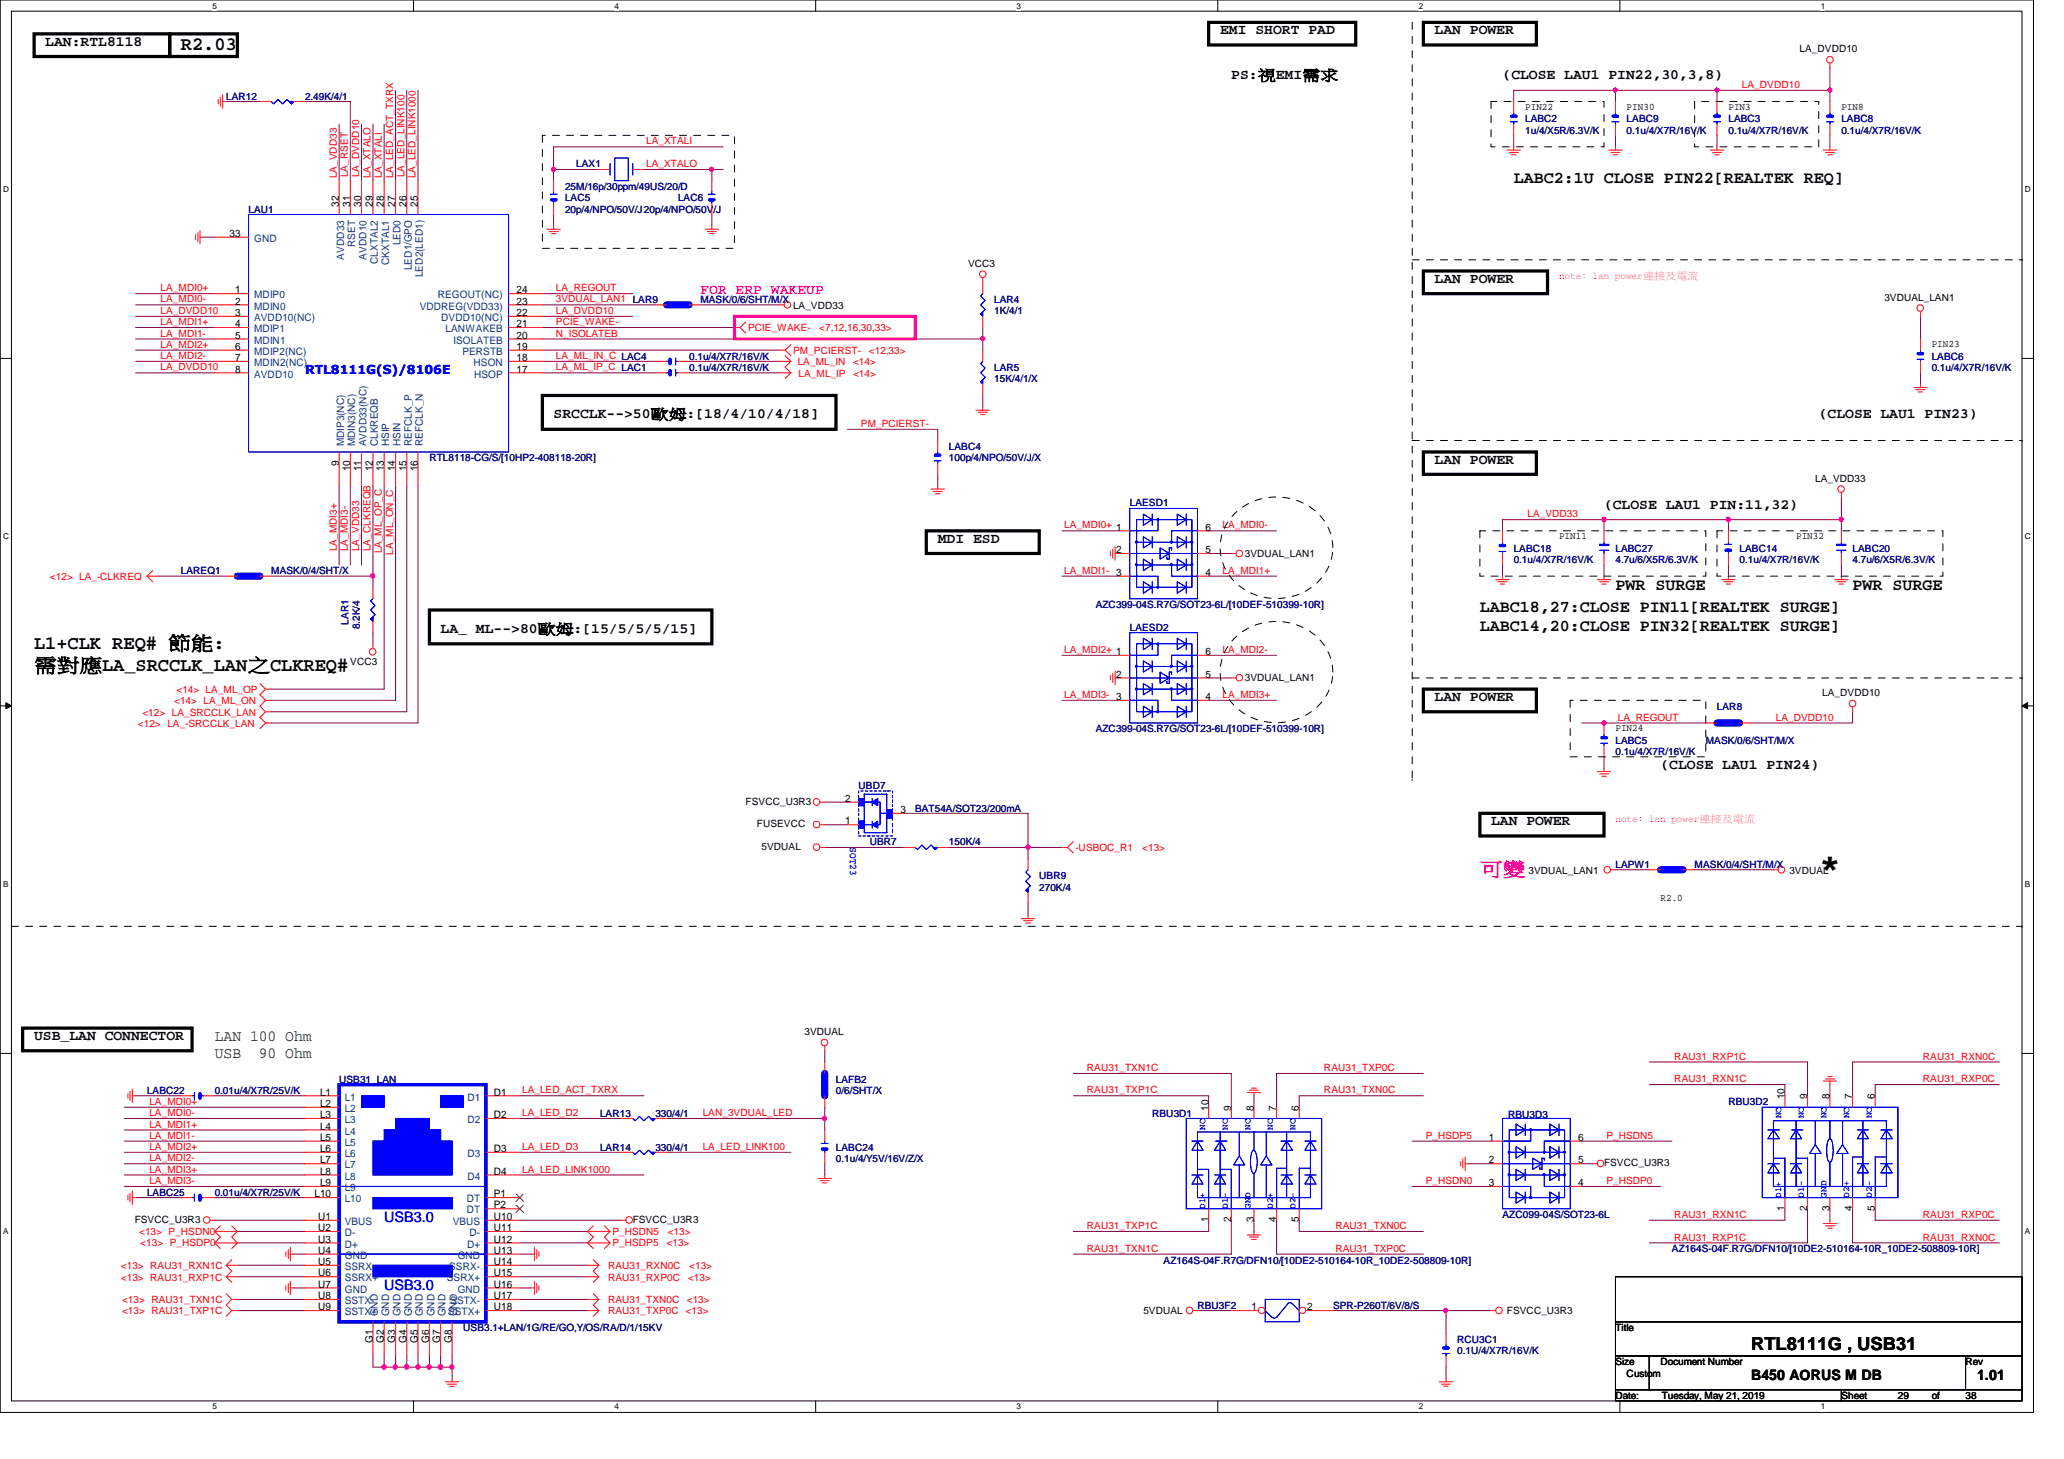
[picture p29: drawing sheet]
<svg xmlns="http://www.w3.org/2000/svg" width="297mm" height="210mm" viewBox="0 0 297 210" stroke-linecap="round" stroke-linejoin="round" font-family="sans-serif">
<defs><g id="words">
<text font-size="5.3" x="261.7" y="126.4">*</text>
<g font-size="2.8">
<text x="26" y="7.2">R2.03</text>
<text x="4.9" y="93.3">L1+CLK REQ# 節節:</text>
<text x="4.9" y="96.6">位需需LA_SRCCLK_LAN之CLKREQ#</text>
</g>
<text font-size="2.8" fill="#f0f" x="213" y="125.9">整可</text>
<text font-size="2.6" x="252" y="194.2">RTL8111G , USB31</text>
<g font-size="2.4">
<text x="217.8" y="26.3">LABC2:1U CLOSE PIN22[REALTEK REQ]</text>
<text x="213" y="88.1">LABC18,27:CLOSE PIN11[REALTEK SURGE]</text>
<text x="232.5" y="84.8">PWR SURGE</text>
<text x="266.6" y="84.8">PWR SURGE</text>
<text x="213" y="90.8">LABC14,20:CLOSE PIN32[REALTEK SURGE]</text>
</g>
<g font-size="2.2" fill="#008000">
<text x="30.9" y="149.7">LAN 100 Ohm</text>
<text x="30.9" y="152.2">USB</text>
<text x="37.2" y="152.2">90 Ohm</text>
</g>
<g font-size="2.1">
<text x="175.6" y="4.9">EMI SHORT PAD</text>
<text x="206.5" y="4.9">LAN POWER</text>
<text x="6.5" y="6.6">LAN:RTL8118</text>
<text x="177.2" y="11.4">PS:視EMI位需</text>
<text x="216.2" y="11.4">(CLOSE LAU1 PIN22,30,3,8)</text>
<text x="206.5" y="40.7">LAN POWER</text>
<text x="79.7" y="60.2">SRCCLK--&gt;50歐歐:[18/4/10/4/18]</text>
<text x="261.7" y="60.2">(CLOSE LAU1 PIN23)</text>
<text x="206.5" y="66.7">LAN POWER</text>
<text x="230.8" y="73.2">(CLOSE LAU1 PIN:11,32)</text>
<text x="135" y="78.1">MDI ESD</text>
<text x="63.4" y="91.1">LA_ ML--&gt;80歐歐:[15/5/5/5/15]</text>
<text x="206.5" y="100.8">LAN POWER</text>
<text x="239" y="110.6">(CLOSE LAU1 PIN24)</text>
<text x="214.6" y="118.7">LAN POWER</text>
<text x="4.9" y="149.6">USB_LAN CONNECTOR</text>
<text x="252" y="198.6">B450 AORUS M DB</text>
<text x="284.5" y="198.6">1.01</text>
</g>
<text font-size="2.1" fill="#f0f" x="100.8" y="42.3">FOR ERP WAKEUP</text>
<g font-size="2.1" fill="#00f">
<text x="55.3" y="175.8">USB3.0</text>
<text x="55.3" y="185.6">USB3.0</text>
</g>
<text font-size="1.8" fill="#00f" x="43.9" y="53.8">RTL8111G(S)/8106E</text>
<g font-size="1.5">
<text x="48.8" y="29.7" transform="rotate(-90 48.8 29.7)">32</text>
<text x="50.4" y="29.7" transform="rotate(-90 50.4 29.7)">31</text>
<text x="52" y="29.7" transform="rotate(-90 52 29.7)">30</text>
<text x="53.6" y="29.7" transform="rotate(-90 53.6 29.7)">29</text>
<text x="55.2" y="29.7" transform="rotate(-90 55.2 29.7)">28</text>
<text x="56.9" y="29.7" transform="rotate(-90 56.9 29.7)">27</text>
<text x="58.5" y="29.7" transform="rotate(-90 58.5 29.7)">26</text>
<text x="60.1" y="29.7" transform="rotate(-90 60.1 29.7)">25</text>
<text x="33" y="34.1">33</text>
<text x="33.8" y="42.2">1</text>
<text x="33.8" y="43.8">2</text>
<text x="33.8" y="45.5">3</text>
<text x="33.8" y="47.1">4</text>
<text x="74.3" y="42.2">24</text>
<text x="74.3" y="47.1">21</text>
<text x="74.3" y="45.5">22</text>
<text x="74.3" y="43.8">23</text>
<text x="33.8" y="48.7">5</text>
<text x="33.8" y="50.3">6</text>
<text x="33.8" y="51.9">7</text>
<text x="33.8" y="53.6">8</text>
<text x="74.3" y="51.9">18</text>
<text x="74.3" y="53.6">17</text>
<text x="74.3" y="50.3">19</text>
<text x="74.3" y="48.7">20</text>
<text x="48.8" y="67" transform="rotate(-90 48.8 67)">9</text>
<text x="50.4" y="67.8" transform="rotate(-90 50.4 67.8)">10</text>
<text x="52" y="67.8" transform="rotate(-90 52 67.8)">11</text>
<text x="53.6" y="67.8" transform="rotate(-90 53.6 67.8)">12</text>
<text x="55.2" y="67.8" transform="rotate(-90 55.2 67.8)">13</text>
<text x="56.9" y="67.8" transform="rotate(-90 56.9 67.8)">14</text>
<text x="58.5" y="67.8" transform="rotate(-90 58.5 67.8)">15</text>
<text x="60.1" y="67.8" transform="rotate(-90 60.1 67.8)">16</text>
<text x="173.5" y="76.3">6</text>
<text x="160.7" y="79.6">2</text>
<text x="173.5" y="82.8">4</text>
<text x="173.5" y="79.6">5</text>
<text x="173.5" y="94.2">6</text>
<text x="160.7" y="97.5">2</text>
<text x="173.5" y="100.7">4</text>
<text x="173.5" y="97.5">5</text>
<text x="121.6" y="115.4">2</text>
<text x="121.6" y="118.6">1</text>
<text x="129.6" y="117">3</text>
<text x="46.1" y="157.6">L1</text>
<text x="46.1" y="159.3">L2</text>
<text x="46.1" y="160.9">L3</text>
<text x="71.1" y="157.6">D1</text>
<text x="71.1" y="160.9">D2</text>
<text x="173.9" y="159.8" transform="rotate(-90 173.9 159.8)">10</text>
<text x="177.2" y="159.8" transform="rotate(-90 177.2 159.8)">9</text>
<text x="180.4" y="159.8" transform="rotate(-90 180.4 159.8)">8</text>
<text x="183.7" y="159.8" transform="rotate(-90 183.7 159.8)">7</text>
<text x="186.9" y="159.8" transform="rotate(-90 186.9 159.8)">6</text>
<text x="256.8" y="158.2" transform="rotate(-90 256.8 158.2)">10</text>
<text x="260.1" y="158.2" transform="rotate(-90 260.1 158.2)">9</text>
<text x="263.3" y="158.2" transform="rotate(-90 263.3 158.2)">8</text>
<text x="266.6" y="158.2" transform="rotate(-90 266.6 158.2)">7</text>
<text x="269.8" y="158.2" transform="rotate(-90 269.8 158.2)">6</text>
<text x="46.1" y="162.5">L4</text>
<text x="46.1" y="164.1">L5</text>
<text x="46.1" y="165.7">L6</text>
<text x="46.1" y="167.4">L7</text>
<text x="71.1" y="165.7">D3</text>
<text x="214.3" y="164.1">1</text>
<text x="214.3" y="167.4">2</text>
<text x="227.1" y="164.1">6</text>
<text x="227.1" y="167.4">5</text>
<text x="45.3" y="172.3">L10</text>
<text x="46.1" y="169">L8</text>
<text x="46.1" y="170.6">L9</text>
<text x="71.1" y="172.3">P1</text>
<text x="71.1" y="173.9">P2</text>
<text x="71.1" y="169">D4</text>
<text x="214.3" y="170.6">3</text>
<text x="227.1" y="170.6">4</text>
<text x="45.8" y="175.5">U1</text>
<text x="45.8" y="177.1">U2</text>
<text x="45.8" y="178.8">U3</text>
<text x="71.1" y="175.5">U10</text>
<text x="71.1" y="177.1">U11</text>
<text x="71.1" y="178.8">U12</text>
<text x="173.9" y="175.9" transform="rotate(-90 173.9 175.9)">1</text>
<text x="177.2" y="175.9" transform="rotate(-90 177.2 175.9)">2</text>
<text x="180.4" y="175.9" transform="rotate(-90 180.4 175.9)">3</text>
<text x="183.7" y="175.9" transform="rotate(-90 183.7 175.9)">4</text>
<text x="186.9" y="175.9" transform="rotate(-90 186.9 175.9)">5</text>
<text x="256.8" y="174.2" transform="rotate(-90 256.8 174.2)">1</text>
<text x="260.1" y="174.2" transform="rotate(-90 260.1 174.2)">2</text>
<text x="263.3" y="174.2" transform="rotate(-90 263.3 174.2)">3</text>
<text x="266.6" y="174.2" transform="rotate(-90 266.6 174.2)">4</text>
<text x="269.8" y="174.2" transform="rotate(-90 269.8 174.2)">5</text>
<text x="45.8" y="180.4">U4</text>
<text x="45.8" y="182">U5</text>
<text x="45.8" y="183.6">U6</text>
<text x="45.8" y="185.3">U7</text>
<text x="71.1" y="183.6">U15</text>
<text x="71.1" y="180.4">U13</text>
<text x="71.1" y="185.3">U16</text>
<text x="71.1" y="182">U14</text>
<text x="45.8" y="186.9">U8</text>
<text x="45.8" y="188.5">U9</text>
<text x="71.1" y="186.9">U17</text>
<text x="71.1" y="188.5">U18</text>
<text x="180.1" y="188.5">1</text>
<text x="188.1" y="188.5">2</text>
<text x="53.6" y="193.2" transform="rotate(-90 53.6 193.2)">G1</text>
<text x="55.2" y="193.2" transform="rotate(-90 55.2 193.2)">G2</text>
<text x="56.9" y="193.2" transform="rotate(-90 56.9 193.2)">G3</text>
<text x="58.5" y="193.2" transform="rotate(-90 58.5 193.2)">G4</text>
<text x="60.1" y="193.2" transform="rotate(-90 60.1 193.2)">G5</text>
<text x="61.8" y="193.2" transform="rotate(-90 61.8 193.2)">G6</text>
<text x="63.4" y="193.2" transform="rotate(-90 63.4 193.2)">G7</text>
<text x="65" y="193.2" transform="rotate(-90 65 193.2)">G8</text>
</g>
<g font-size="1.5" fill="#004080">
<text x="36.6" y="34.8">GND</text>
<text x="51.1" y="35.6" transform="rotate(-90 51.1 35.6)">RSET</text>
<text x="57.7" y="35.3" transform="rotate(-90 57.7 35.3)">LED0</text>
<text x="49.5" y="37.3" transform="rotate(-90 49.5 37.3)">AVDD33</text>
<text x="52.7" y="37.3" transform="rotate(-90 52.7 37.3)">AVDD10</text>
<text x="54.4" y="38" transform="rotate(-90 54.4 38)">CLXTAL2</text>
<text x="56" y="38.1" transform="rotate(-90 56 38.1)">CKXTAL1</text>
<text x="59.3" y="38.9" transform="rotate(-90 59.3 38.9)">LED1/GPO</text>
<text x="60.9" y="39.9" transform="rotate(-90 60.9 39.9)">LED2(LED1)</text>
<text x="36.6" y="42.9">MDIP0</text>
<text x="36.6" y="44.5">MDIN0</text>
<text x="36.6" y="46.2">AVDD10(NC)</text>
<text x="36.6" y="47.8">MDIP1</text>
<text x="60.4" y="44.5">VDDREG(VDD33)</text>
<text x="63" y="42.9">REGOUT(NC)</text>
<text x="63.5" y="46.2">DVDD10(NC)</text>
<text x="64.1" y="47.8">LANWAKEB</text>
<text x="36.6" y="49.4">MDIN1</text>
<text x="36.6" y="51.1">MDIP2(NC)</text>
<text x="36.6" y="52.7">MDIN2(NC)</text>
<text x="65.3" y="49.4">ISOLATEB</text>
<text x="66.5" y="51.1">PERSTB</text>
<text x="68.2" y="52.7">HSON</text>
<text x="36.6" y="54.3">AVDD10</text>
<text x="68.2" y="54.3">HSOP</text>
<text x="49.5" y="64.2" transform="rotate(-90 49.5 64.2)">MDIP3(NC)</text>
<text x="51.1" y="64.2" transform="rotate(-90 51.1 64.2)">MDIN3(NC)</text>
<text x="52.7" y="64.2" transform="rotate(-90 52.7 64.2)">AVDD33(NC)</text>
<text x="54.4" y="64.2" transform="rotate(-90 54.4 64.2)">CLKREQB</text>
<text x="56" y="64.2" transform="rotate(-90 56 64.2)">HSIP</text>
<text x="57.7" y="64.2" transform="rotate(-90 57.7 64.2)">HSIN</text>
<text x="59.3" y="64.2" transform="rotate(-90 59.3 64.2)">REFCLK_P</text>
<text x="60.9" y="64.2" transform="rotate(-90 60.9 64.2)">REFCLK_N</text>
<text x="49.6" y="158.3">L1</text>
<text x="49.6" y="160">L2</text>
<text x="49.6" y="161.6">L3</text>
<text x="67.3" y="158.3">D1</text>
<text x="67.3" y="161.6">D2</text>
<text x="49.6" y="163.2">L4</text>
<text x="49.6" y="164.8">L5</text>
<text x="49.6" y="166.5">L6</text>
<text x="67.3" y="166.5">D3</text>
<text x="49.6" y="168.1">L7</text>
<text x="49.6" y="169.7">L8</text>
<text x="49.6" y="171.4">L9</text>
<text x="49.6" y="173">L10</text>
<text x="67.2" y="173">DT</text>
<text x="67.3" y="169.7">D4</text>
<text x="49.6" y="176.2">VBUS</text>
<text x="49.6" y="177.8">D-</text>
<text x="49.6" y="179.5">D+</text>
<text x="65.1" y="176.2">VBUS</text>
<text x="67.2" y="174.6">DT</text>
<text x="67.2" y="179.5">D+</text>
<text x="67.6" y="177.8">D-</text>
<text x="49.6" y="181.1">GND</text>
<text x="49.6" y="182.7">SSRX-</text>
<text x="49.6" y="184.4">SSRX+</text>
<text x="49.6" y="186">GND</text>
<text x="64.3" y="184.4">SSRX+</text>
<text x="64.6" y="182.7">SSRX-</text>
<text x="65.9" y="181.1">GND</text>
<text x="65.9" y="186">GND</text>
<text x="49.6" y="187.6">SSTX-</text>
<text x="49.6" y="189.2">SSTX+</text>
<text x="54.4" y="189.4" transform="rotate(-90 54.4 189.4)">GND</text>
<text x="56" y="189.4" transform="rotate(-90 56 189.4)">GND</text>
<text x="57.7" y="189.4" transform="rotate(-90 57.7 189.4)">GND</text>
<text x="59.3" y="189.4" transform="rotate(-90 59.3 189.4)">GND</text>
<text x="60.9" y="189.4" transform="rotate(-90 60.9 189.4)">GND</text>
<text x="62.5" y="189.4" transform="rotate(-90 62.5 189.4)">GND</text>
<text x="64.1" y="189.4" transform="rotate(-90 64.1 189.4)">GND</text>
<text x="64.5" y="189.2">SSTX+</text>
<text x="64.8" y="187.6">SSTX-</text>
<text x="65.8" y="189.4" transform="rotate(-90 65.8 189.4)">GND</text>
</g>
<g font-size="1.4">
<text x="259" y="7.5">LA_DVDD10</text>
<text x="219.5" y="15.8">PIN22</text>
<text x="234.1" y="15.8">PIN30</text>
<text x="248.7" y="15.8">PIN3</text>
<text x="265" y="15.8">PIN8</text>
<text x="139.3" y="38.4">VCC3</text>
<text x="114.1" y="44.4">LA_VDD33</text>
<text x="271.2" y="43.3">3VDUAL_LAN1</text>
<text x="278" y="50">PIN23</text>
<text x="261.2" y="69.3">LA_VDD33</text>
<text x="224.4" y="77.6">PIN11</text>
<text x="258.5" y="77.6">PIN32</text>
<text x="179.2" y="80.2">3VDUAL_LAN1</text>
<text x="50.4" y="95.6">VCC3</text>
<text x="179.2" y="98">3VDUAL_LAN1</text>
<text x="262.3" y="100.2">LA_DVDD10</text>
<text x="232.5" y="105.2">PIN24</text>
<text x="107.3" y="115.8">FSVCC_U3R3</text>
<text x="108.9" y="119">FUSEVCC</text>
<text x="109.6" y="122.3">5VDUAL</text>
<text x="220" y="125.7">3VDUAL_LAN1</text>
<text x="257.5" y="125.7">3VDUAL</text>
<text x="239" y="129.6">R2.0</text>
<text x="115.8" y="148.9">3VDUAL</text>
<text x="230.8" y="167.8">FSVCC_U3R3</text>
<text x="19.4" y="175.9">FSVCC_U3R3</text>
<text x="91.1" y="175.9">FSVCC_U3R3</text>
<text x="164.5" y="189.1">5VDUAL</text>
<text x="216.9" y="189.1">FSVCC_U3R3</text>
<text x="232.5" y="191.5">Title</text>
<text x="232.5" y="196.4">Size</text>
<text x="239" y="196.4">Document Number</text>
<text x="282.9" y="196.4">Rev</text>
<text x="232.5" y="201.3">Date:</text>
<text x="234.1" y="198">Custom</text>
<text x="239.1" y="201.3">Tuesday, May 21, 2019</text>
<text x="265" y="201.3">Sheet</text>
<text x="273.1" y="201.3">29</text>
<text x="278" y="201.3">of</text>
<text x="282.9" y="201.3">38</text>
</g>
<g font-size="1.4" fill="#000080">
<text x="32.6" y="14.4">LAR12</text>
<text x="43.9" y="14.4">2.49K/4/1</text>
<text x="219.5" y="17.6">LABC2</text>
<text x="234.1" y="17.6">LABC9</text>
<text x="248.7" y="17.6">LABC3</text>
<text x="265" y="17.6">LABC8</text>
<text x="219.5" y="19.2">1u/4/X5R/6.3V/K</text>
<text x="234.1" y="19.2">0.1u/4/X7R/16V/K</text>
<text x="248.7" y="19.2">0.1u/4/X7R/16V/K</text>
<text x="265" y="19.2">0.1u/4/X7R/16V/K</text>
<text x="81.3" y="27.3">25M/16p/30ppm/49US/20/D</text>
<text x="81.3" y="29">LAC5</text>
<text x="82.9" y="24.1">LAX1</text>
<text x="97.6" y="29">LAC6</text>
<text x="35.8" y="30.6">LAU1</text>
<text x="81.3" y="30.6">20p/4/NPO/50V/J20p/4/NPO/50V/J</text>
<text x="100.8" y="43.6">MASK/0/6/SHT/M/X</text>
<text x="143.1" y="43.6">LAR4</text>
<text x="143.1" y="45.2">1K/4/1</text>
<text x="99.2" y="51.7">0.1u/4/X7R/16V/K</text>
<text x="99.2" y="53.3">0.1u/4/X7R/16V/K</text>
<text x="143.1" y="53.3">LAR5</text>
<text x="278" y="51.7">LABC6</text>
<text x="278" y="53.3">0.1u/4/X7R/16V/K</text>
<text x="143.1" y="55">15K/4/1/X</text>
<text x="136.6" y="64.7">LABC4</text>
<text x="61.8" y="66.4">RTL8118-CG/S/[10HP2-408118-20R]</text>
<text x="136.6" y="66.4">100p/4/NPO/50V/J/X</text>
<text x="162.6" y="72.9">LAESD1</text>
<text x="26" y="82.6">LAREQ1</text>
<text x="39" y="82.6">MASK/0/4/SHT/X</text>
<text x="217.8" y="79.4">LABC18</text>
<text x="217.8" y="81">0.1u/4/X7R/16V/K</text>
<text x="232.5" y="81">4.7u/6/X5R/6.3V/K</text>
<text x="232.5" y="79.4">LABC27</text>
<text x="250.4" y="79.4">LABC14</text>
<text x="250.4" y="81">0.1u/4/X7R/16V/K</text>
<text x="266.6" y="81">4.7u/6/X5R/6.3V/K</text>
<text x="266.6" y="79.4">LABC20</text>
<text x="50.2" y="89.9" transform="rotate(-90 50.2 89.9)">LAR1</text>
<text x="157.7" y="87.5">AZC399-04S.R7G/SOT23-6L/[10DEF-510399-10R]</text>
<text x="51.8" y="90.5" transform="rotate(-90 51.8 90.5)">8.2K/4</text>
<text x="162.6" y="90.8">LAESD2</text>
<text x="157.7" y="105.4">AZC399-04S.R7G/SOT23-6L/[10DEF-510399-10R]</text>
<text x="232.5" y="107">LABC5</text>
<text x="245.5" y="107">MASK/0/6/SHT/M/X</text>
<text x="247.1" y="102.1">LAR8</text>
<text x="123.6" y="113.5">UBD7</text>
<text x="232.5" y="108.6">0.1u/4/X7R/16V/K</text>
<text x="131.7" y="116.8">BAT54A/SOT23/200mA</text>
<text x="125.2" y="121.6">UBR7</text>
<text x="136.6" y="121.6">150K/4</text>
<text x="232.5" y="124.9">LAPW1</text>
<text x="243.9" y="124.9">MASK/0/4/SHT/M/X</text>
<text x="149.6" y="126.5">UBR9</text>
<text x="149.6" y="128.1">270K/4</text>
<text x="48.8" y="155.8">USB31_LAN</text>
<text x="120.3" y="155.8">LAFB2</text>
<text x="21.2" y="157.4">LABC22</text>
<text x="30.9" y="157.4">0.01u/4/X7R/25V/K</text>
<text x="86.4" y="160.7">LAR13</text>
<text x="94.3" y="160.7">330/4/1</text>
<text x="120.3" y="157.4">0/6/SHT/X</text>
<text x="165.8" y="160.7">RBU3D1</text>
<text x="217" y="160.8">RBU3D3</text>
<text x="248.7" y="159">RBU3D2</text>
<text x="86.4" y="165.5">LAR14</text>
<text x="94.3" y="165.5">330/4/1</text>
<text x="120.3" y="165.5">LABC24</text>
<text x="120.3" y="167.1">0.1u/4/Y5V/16V/Z/X</text>
<text x="21.2" y="172">LABC25</text>
<text x="30.9" y="172">0.01u/4/X7R/25V/K</text>
<text x="216.2" y="175.3">AZC099-04S/SOT23-6L</text>
<text x="167.5" y="181.8">AZ164S-04F.R7G/DFN10/[10DE2-510164-10R_10DE2-508809-10R]</text>
<text x="240.6" y="180.2">AZ164S-04F.R7G/DFN10/[10DE2-510164-10R_10DE2-508809-10R]</text>
<text x="66.7" y="191.5">USB3.1+LAN/1G/RE/GO,Y/OS/RA/D/1/15KV</text>
<text x="172.3" y="188.3">RBU3F2</text>
<text x="191.9" y="188.3">SPR-P260T/6V/8/S</text>
<text x="209.7" y="193.2">RCU3C1</text>
<text x="209.7" y="194.8">0.1U/4/X7R/16V/K</text>
</g>
<g font-size="1.4" fill="#f00">
<text x="250.7" y="12.7">LA_DVDD10</text>
<text x="93" y="20.8">LA_XTALI</text>
<text x="48.5" y="25.7" transform="rotate(-90 48.5 25.7)">LA_VDD33</text>
<text x="50.1" y="25.5" transform="rotate(-90 50.1 25.5)">LA_RSET</text>
<text x="51.7" y="25.5" transform="rotate(-90 51.7 25.5)">LA_DVDD10</text>
<text x="53.3" y="25.7" transform="rotate(-90 53.3 25.7)">LA_XTALO</text>
<text x="54.9" y="25.7" transform="rotate(-90 54.9 25.7)">LA_XTALI</text>
<text x="56.6" y="25.7" transform="rotate(-90 56.6 25.7)">LA_LED_ACT_TXRX</text>
<text x="58.2" y="25.5" transform="rotate(-90 58.2 25.5)">LA_LED_LINK100</text>
<text x="59.8" y="25.7" transform="rotate(-90 59.8 25.7)">LA_LED_LINK1000</text>
<text x="93" y="24">LA_XTALO</text>
<text x="23.1" y="41.9">LA_MDI0+</text>
<text x="80" y="41.9">LA_REGOUT</text>
<text x="23.1" y="45.2">LA_DVDD10</text>
<text x="23.1" y="43.5">LA_MDI0-</text>
<text x="23.1" y="46.8">LA_MDI1+</text>
<text x="80" y="43.5">3VDUAL_LAN1 LAR9</text>
<text x="80" y="46.8">PCIE_WAKE-</text>
<text x="80" y="45.2">LA_DVDD10</text>
<text x="107.7" y="47.7">PCIE_WAKE-</text>
<text x="117.9" y="47.7">&lt;7,12,16,30,33&gt;</text>
<text x="23.1" y="48.4">LA_MDI1-</text>
<text x="23.1" y="51.6">LA_MDI2-</text>
<text x="23.1" y="50">LA_MDI2+</text>
<text x="23.1" y="53.3">LA_DVDD10</text>
<text x="80" y="48.4">N_ISOLATEB</text>
<text x="80" y="51.6">LA_ML_IN_C LAC4</text>
<text x="80" y="53.3">LA_ML_IP_C LAC1</text>
<text x="114.1" y="50.9">PM_PCIERST-</text>
<text x="114.8" y="52.5">LA_ML_IN</text>
<text x="122.8" y="52.5">&lt;14&gt;</text>
<text x="125" y="50.9">&lt;12,33&gt;</text>
<text x="114.9" y="54.2">LA_ML_IP</text>
<text x="122.8" y="54.2">&lt;14&gt;</text>
<text x="123.9" y="61.4">PM_PCIERST-</text>
<text x="153.2" y="76">LA_MDI0+ 1</text>
<text x="175.9" y="76">LA_MDI0-</text>
<text x="219.8" y="74.4">LA_VDD33</text>
<text x="7.2" y="83.4">&lt;12&gt; LA_-CLKREQ</text>
<text x="48.5" y="79.3" transform="rotate(-90 48.5 79.3)">LA_MDI3+</text>
<text x="50.1" y="79.3" transform="rotate(-90 50.1 79.3)">LA_MDI3-</text>
<text x="51.7" y="79.3" transform="rotate(-90 51.7 79.3)">LA_VDD33</text>
<text x="53.3" y="79.3" transform="rotate(-90 53.3 79.3)">LA_CLKREQB</text>
<text x="54.9" y="79.6" transform="rotate(-90 54.9 79.6)">LA_ML_OP_C</text>
<text x="56.6" y="79.8" transform="rotate(-90 56.6 79.8)">LA_ML_ON_C</text>
<text x="153.2" y="82.5">LA_MDI1- 3</text>
<text x="175.9" y="82.5">LA_MDI1+</text>
<text x="153.2" y="93.9">LA_MDI2+ 1</text>
<text x="175.9" y="93.9">LA_MDI2-</text>
<text x="25.1" y="101.3">&lt;14&gt; LA_ML_ON</text>
<text x="25.4" y="99.7">&lt;14&gt; LA_ML_OP</text>
<text x="153.2" y="100.4">LA_MDI3- 3</text>
<text x="175.9" y="100.4">LA_MDI3+</text>
<text x="19.9" y="104.6">&lt;12&gt; LA_-SRCCLK_LAN</text>
<text x="20.5" y="103">&lt;12&gt; LA_SRCCLK_LAN</text>
<text x="232.8" y="103.7">LA_REGOUT</text>
<text x="255.6" y="103.7">LA_DVDD10</text>
<text x="154.8" y="122.4">-USBOC_R1</text>
<text x="164.4" y="122.4">&lt;13&gt;</text>
<text x="156.4" y="154.1">RAU31_TXN1C</text>
<text x="190.5" y="154.1">RAU31_TXP0C</text>
<text x="241" y="155.7">RAU31_RXN1C</text>
<text x="241" y="152.4">RAU31_RXP1C</text>
<text x="276.7" y="155.7">RAU31_RXP0C</text>
<text x="276.7" y="152.4">RAU31_RXN0C</text>
<text x="21.5" y="160.6">LA_MDI0-</text>
<text x="21.5" y="159">LA_MDI0+</text>
<text x="75.1" y="157.3">LA_LED_ACT_TXRX</text>
<text x="75.1" y="160.6">LA_LED_D2</text>
<text x="101.1" y="160.6">LAN_3VDUAL_LED</text>
<text x="156.4" y="157.3">RAU31_TXP1C</text>
<text x="190.5" y="157.3">RAU31_TXN0C</text>
<text x="21.5" y="167.1">LA_MDI2-</text>
<text x="21.5" y="165.4">LA_MDI2+</text>
<text x="21.5" y="162.2">LA_MDI1+</text>
<text x="21.5" y="163.8">LA_MDI1-</text>
<text x="75.1" y="165.4">LA_LED_D3</text>
<text x="101.1" y="165.4">LA_LED_LINK100</text>
<text x="205.2" y="163.8">P_HSDP5</text>
<text x="231.2" y="163.8">P_HSDN5</text>
<text x="21.5" y="170.3">LA_MDI3-</text>
<text x="21.5" y="168.7">LA_MDI3+</text>
<text x="75.1" y="168.7">LA_LED_LINK1000</text>
<text x="205.2" y="170.3">P_HSDN0</text>
<text x="231.2" y="170.3">P_HSDP0</text>
<text x="20" y="177.7">&lt;13&gt; P_HSDN0</text>
<text x="20.2" y="179.3">&lt;13&gt; P_HSDP0</text>
<text x="88.1" y="177.7">P_HSDN5</text>
<text x="88.1" y="179.3">P_HSDP5</text>
<text x="95.9" y="179.3">&lt;13&gt;</text>
<text x="96.1" y="177.7">&lt;13&gt;</text>
<text x="156.4" y="176.8">RAU31_TXP1C</text>
<text x="192.2" y="176.8">RAU31_TXN0C</text>
<text x="241" y="178.5">RAU31_RXP1C</text>
<text x="241" y="175.2">RAU31_RXN1C</text>
<text x="276.7" y="178.5">RAU31_RXN0C</text>
<text x="276.7" y="175.2">RAU31_RXP0C</text>
<text x="17.4" y="184.2">&lt;13&gt; RAU31_RXP1C</text>
<text x="17.4" y="182.6">&lt;13&gt; RAU31_RXN1C</text>
<text x="87.5" y="184.2">RAU31_RXP0C</text>
<text x="87.5" y="182.6">RAU31_RXN0C</text>
<text x="99" y="184.2">&lt;13&gt;</text>
<text x="99.2" y="182.6">&lt;13&gt;</text>
<text x="156.4" y="180.1">RAU31_TXN1C</text>
<text x="192.2" y="180.1">RAU31_TXP0C</text>
<text x="17.6" y="187.5">&lt;13&gt; RAU31_TXN1C</text>
<text x="17.6" y="189.1">&lt;13&gt; RAU31_TXP1C</text>
<text x="87.5" y="187.5">RAU31_TXN0C</text>
<text x="87.5" y="189.1">RAU31_TXP0C &lt;13&gt;</text>
<text x="98.8" y="187.5">&lt;13&gt;</text>
</g>
<g font-size="1.4" fill="#f0f">
<text x="224.4" y="40.2">note: lan power連連連兩連</text>
<text x="232.5" y="118.2">note: lan power連連連兩連</text>
</g>
<text font-size="1.4" fill="#00f" x="122.3" y="121.9" transform="rotate(90 122.3 121.9)">SOT23</text>
<g font-size="1.3" fill="#00f">
<text x="256.3" y="160.9" transform="rotate(-90 256.3 160.9)">NC</text>
<text x="259.6" y="160.9" transform="rotate(-90 259.6 160.9)">NC</text>
<text x="262.8" y="160.9" transform="rotate(-90 262.8 160.9)">NC</text>
<text x="266.1" y="160.9" transform="rotate(-90 266.1 160.9)">NC</text>
<text x="269.4" y="160.9" transform="rotate(-90 269.4 160.9)">NC</text>
<text x="173.4" y="162.6" transform="rotate(-90 173.4 162.6)">NC</text>
<text x="176.7" y="162.6" transform="rotate(-90 176.7 162.6)">NC</text>
<text x="180" y="162.6" transform="rotate(-90 180 162.6)">NC</text>
<text x="183.2" y="162.6" transform="rotate(-90 183.2 162.6)">NC</text>
<text x="186.4" y="162.6" transform="rotate(-90 186.4 162.6)">NC</text>
<text x="173.4" y="173.9" transform="rotate(-90 173.4 173.9)">D1+</text>
<text x="176.7" y="173.9" transform="rotate(-90 176.7 173.9)">D1-</text>
<text x="180" y="173.9" transform="rotate(-90 180 173.9)">GND</text>
<text x="183.2" y="173.9" transform="rotate(-90 183.2 173.9)">D2+</text>
<text x="186.4" y="173.9" transform="rotate(-90 186.4 173.9)">D2-</text>
<text x="256.3" y="172.3" transform="rotate(-90 256.3 172.3)">D1+</text>
<text x="259.6" y="172.3" transform="rotate(-90 259.6 172.3)">D1-</text>
<text x="262.8" y="172.3" transform="rotate(-90 262.8 172.3)">GND</text>
<text x="266.1" y="172.3" transform="rotate(-90 266.1 172.3)">D2+</text>
<text x="269.4" y="172.3" transform="rotate(-90 269.4 172.3)">D2-</text>
</g>
<g font-size="1.2">
<text x="30.6" y="1.2">5</text>
<text x="88.4" y="1.2">4</text>
<text x="146.3" y="1.2">3</text>
<text x="204.2" y="1.2">2</text>
<text x="262" y="1.2">1</text>
<text x=".5" y="27.6">D</text>
<text x="291.4" y="27.6">D</text>
<text x=".5" y="77.6">C</text>
<text x="291.4" y="77.6">C</text>
<text x=".5" y="127.6">B</text>
<text x="291.4" y="127.6">B</text>
<text x=".5" y="177.6">A</text>
<text x="291.4" y="177.6">A</text>
<text x="30.6" y="202.8">5</text>
<text x="88.4" y="202.8">4</text>
<text x="146.3" y="202.8">3</text>
<text x="204.2" y="202.8">2</text>
<text x="262" y="202.8">1</text>
</g>
</g></defs>
<path d="M0 0h292.6v203.2h-292.6zM1.6 1.6h289.4v199.9h-289.4z" fill="none" stroke="#000" stroke-width=".14"/>
<g fill="#fff">
<path d="M30.6 .2h.6v1.3h-.6z"/>
<path d="M30.6 201.7h.6v1.3h-.6z"/>
</g>
<path d="M59.5 0v1.6M59.5 201.5v1.7" fill="none" stroke="#000" stroke-width=".14"/>
<g fill="#fff">
<path d="M88.4 .2h.6v1.3h-.6z"/>
<path d="M88.4 201.7h.6v1.3h-.6z"/>
</g>
<path d="M117.4 0v1.6M117.4 201.5v1.7" fill="none" stroke="#000" stroke-width=".14"/>
<g fill="#fff">
<path d="M146.3 .2h.6v1.3h-.6z"/>
<path d="M146.3 201.7h.6v1.3h-.6z"/>
</g>
<path d="M175.3 0v1.6M175.3 201.5v1.7" fill="none" stroke="#000" stroke-width=".14"/>
<g fill="#fff">
<path d="M204.2 .2h.6v1.3h-.6z"/>
<path d="M204.2 201.7h.6v1.3h-.6z"/>
</g>
<path d="M233.1 0v1.6M233.1 201.5v1.7" fill="none" stroke="#000" stroke-width=".14"/>
<g fill="#fff">
<path d="M262 .2h.6v1.3h-.6z"/>
<path d="M262 201.7h.6v1.3h-.6z"/>
<path d="M.5 26.6h.8v1.3h-.8z"/>
<path d="M291.4 26.6h.8v1.3h-.8z"/>
<path d="M.5 76.5h.8v1.4h-.8z"/>
<path d="M291.4 76.5h.8v1.4h-.8z"/>
</g>
<path d="M0 51.6h1.6M291 51.6h1.6" fill="none" stroke="#000" stroke-width=".14"/>
<g fill="#fff">
<path d="M.5 126.5h.7v1.3h-.7z"/>
<path d="M291.4 126.5h.7v1.3h-.7z"/>
</g>
<path d="M0 101.6h1.6M.8 101.1l.8 .5-.8 .4zM291 101.6h1.6M291 101.6l.8-.5v.9z" fill="none" stroke="#000" stroke-width=".14"/>
<path d="M.8 101.1l.8 .5-.8 .4zM291 101.6l.8-.5v.9z" fill="#000"/>
<g fill="#fff">
<path d="M.5 176.5h.7v1.3h-.7z"/>
<path d="M291.4 176.5h.7v1.3h-.7z"/>
</g>
<path d="M0 151.6h1.6M291 151.6h1.6" fill="none" stroke="#000" stroke-width=".14"/>
<path d="M17.9 159.3h26M17.9 160.9h26M17.9 167.4h26M17.9 165.8h26M17.9 162.6h26M17.9 170.7h26M17.9 164.2h26M17.9 169h26M95.9 160.9h22.8v1.7" fill="none" stroke="#800040" stroke-width=".14"/>
<circle cx="118.7" cy="160.9" r=".3" fill="#f0f"/>
<circle cx="118.7" cy="160.9" r=".3" fill="none" stroke="#f0f" stroke-width=".14"/>
<g fill="none" stroke="#800040" stroke-width=".14">
<path d="M118.7 118.7h3.3M118.7 121.9h11.4M148 130v1.7M152.8 121.9h-4.8v1.6M19.5 157.6h6.5M30.9 157.6h13M74.8 157.6h17.9M118.7 151.2v1.6M118.7 159.3v1.6M19.5 172.3h6.5M30.9 172.3h13M74.8 165.8h14.6"/>
<path d="M74.8 160.9h14.6M74.8 169h17.9M118.7 167.4v1.6"/>
</g>
<circle cx="147.9" cy="121.9" r=".31" fill="#f0f"/>
<circle cx="147.9" cy="121.9" r=".31" fill="none" stroke="#f0f" stroke-width=".14"/>
<path d="M263.4 9.7v3.3M78.1 43.9h16.2M216.2 74.8h14.6v1.6M265 74.8h-16.3v1.6M230.8 81.3v1.6M248.7 81.3v1.6M118.7 115.4h3.3M130.1 117h17.9v4.9h-11.4M95.9 165.8h17.9" fill="none" stroke="#800040" stroke-width=".14"/>
<circle cx="265" cy="74.7" r=".31" fill="#f0f"/>
<circle cx="265" cy="74.7" r=".31" fill="none" stroke="#f0f" stroke-width=".14"/>
<circle cx="248.7" cy="74.7" r=".31" fill="#f0f"/>
<circle cx="248.7" cy="74.7" r=".31" fill="none" stroke="#f0f" stroke-width=".14"/>
<path d="M122 61.8h13v1.6M230.8 74.8h17.9" fill="none" stroke="#800040" stroke-width=".14"/>
<circle cx="230.8" cy="74.7" r=".31" fill="#f0f"/>
<circle cx="230.8" cy="74.7" r=".31" fill="none" stroke="#f0f" stroke-width=".14"/>
<path d="M230.8 104h14.7" fill="none" stroke="#800040" stroke-width=".14"/>
<circle cx="230.8" cy="104" r=".3" fill="#f0f"/>
<circle cx="230.8" cy="104" r=".3" fill="none" stroke="#f0f" stroke-width=".14"/>
<path d="M217.8 13h14.7M102.4 24.4h1.7M39 99.1h16.3M39 102.4h19.5M39 100.8h17.9M39 104h21.2M252 104h14.6" fill="none" stroke="#800040" stroke-width=".14"/>
<circle cx="102.4" cy="24.3" r=".3" fill="#f0f"/>
<circle cx="102.4" cy="24.3" r=".3" fill="none" stroke="#f0f" stroke-width=".14"/>
<path d="M78.1 48.8h63.3v1.6M152.8 76.4h8.1M173.9 79.6h3.3M173.9 76.4h9.8M152.8 94.3h8.1M152.8 82.9h8.1M173.9 97.5h3.3M173.9 94.3h9.8M173.9 82.9h9.8M152.8 100.8h8.1M173.9 100.8h9.8" fill="none" stroke="#800040" stroke-width=".14"/>
<circle cx="141.4" cy="48.7" r=".3" fill="#f0f"/>
<circle cx="141.4" cy="48.7" r=".3" fill="none" stroke="#f0f" stroke-width=".14"/>
<path d="M48.8 17.9v8.1M52 17.9v8.1M217.8 13v1.6M217.8 19.5v1.6M232.5 13h14.6M78.1 42.2h13M141.4 47.1v1.7M276.4 53.6v1.6M56.9 69.9v30.9M266.6 102.4v1.6" fill="none" stroke="#800040" stroke-width=".14"/>
<circle cx="232.5" cy="12.9" r=".3" fill="#f0f"/>
<circle cx="232.5" cy="12.9" r=".3" fill="none" stroke="#f0f" stroke-width=".14"/>
<path d="M53.7 69.9v13" fill="none" stroke="#800040" stroke-width=".14"/>
<circle cx="53.6" cy="82.9" r=".31" fill="#f0f"/>
<circle cx="53.6" cy="82.9" r=".31" fill="none" stroke="#f0f" stroke-width=".14"/>
<path d="M232.5 13v1.6M247.1 14.6v-1.6h16.3v1.6M247.1 19.5v1.6M263.4 19.5v1.6M53.7 91v1.6" fill="none" stroke="#800040" stroke-width=".14"/>
<circle cx="263.4" cy="12.9" r=".3" fill="#f0f"/>
<circle cx="263.4" cy="12.9" r=".3" fill="none" stroke="#f0f" stroke-width=".14"/>
<circle cx="247.1" cy="12.9" r=".3" fill="#f0f"/>
<circle cx="247.1" cy="12.9" r=".3" fill="none" stroke="#f0f" stroke-width=".14"/>
<g fill="none" stroke="#800040" stroke-width=".14">
<path d="M32.6 14.6h4.8M43.9 14.6h6.5v11.4M56.9 13v13M58.5 13v13M232.5 19.5v1.6M79.7 24.4h6.5M79.7 24.4v1.6M92.7 24.4h9.7M104.1 21.1h-24.4v3.3M19.5 45.5h11.4M19.5 43.9h11.4M19.5 42.2h11.4"/>
<path d="M19.5 47.1h11.4M19.5 48.8h11.4M19.5 52h11.4M19.5 50.4h11.4M19.5 53.6h11.4M78.1 50.4h34.1M78.1 52h16.2M78.1 47.1h27.6M78.1 53.6h16.2M78.1 45.5h13M99.2 53.6h13M99.2 52h13"/>
<path d="M276.4 45.5v3.3M48.8 69.9v11.4M50.4 69.9v11.4M52 69.9v11.4M55.3 69.9v29.2M58.5 69.9v32.5M60.2 69.9v34.1M216.2 74.8v1.6M265 71.5v4.9M22.8 82.9h9.8M39 82.9h14.7M216.2 81.3v1.6"/>
<path d="M265 81.3v1.6M227.6 104h3.2"/>
</g>
<circle cx="79.7" cy="24.3" r=".3" fill="#f0f"/>
<circle cx="79.7" cy="24.3" r=".3" fill="none" stroke="#f0f" stroke-width=".14"/>
<g fill="none" stroke="#800040" stroke-width=".14">
<path d="M53.7 17.9v8.1M55.3 17.9v8.1M60.2 13v13M102.4 24.4v1.6M100.8 43.9h11.4M230.8 108.9v1.6M232.5 125.1h4.9M243.9 125.1h11.3M30.9 175.6h13M34.2 178.8h9.7M34.2 177.2h9.7M74.8 175.6h14.6"/>
<path d="M74.8 177.2h9.7M74.8 178.8h9.7M34.2 186.9h9.7M34.2 188.6h9.7M34.2 182h9.7M34.2 183.7h9.7M42.3 180.4h1.6M42.3 185.3h1.6M63.4 195.1v1.6h1.7v1.6M74.8 180.4h1.6M74.8 185.3h1.6M74.8 182h9.7"/>
<path d="M74.8 183.7h9.7M74.8 188.6h9.7M74.8 186.9h9.7"/>
</g>
<circle cx="65" cy="196.7" r=".31" fill="#f0f"/>
<circle cx="65" cy="196.7" r=".31" fill="none" stroke="#f0f" stroke-width=".14"/>
<circle cx="63.4" cy="196.7" r=".31" fill="#f0f"/>
<circle cx="63.4" cy="196.7" r=".31" fill="none" stroke="#f0f" stroke-width=".14"/>
<path d="M61.8 196.7h1.6" fill="none" stroke="#800040" stroke-width=".14"/>
<circle cx="63.4" cy="196.7" r=".31" fill="#f0f"/>
<circle cx="63.4" cy="196.7" r=".31" fill="none" stroke="#f0f" stroke-width=".14"/>
<circle cx="61.8" cy="196.7" r=".31" fill="#f0f"/>
<circle cx="61.8" cy="196.7" r=".31" fill="none" stroke="#f0f" stroke-width=".14"/>
<path d="M53.7 195.1v1.6h1.6M55.3 195.1v1.6M56.9 195.1v1.6h-1.6" fill="none" stroke="#800040" stroke-width=".14"/>
<circle cx="55.3" cy="196.7" r=".31" fill="#f0f"/>
<circle cx="55.3" cy="196.7" r=".31" fill="none" stroke="#f0f" stroke-width=".14"/>
<path d="M58.5 195.1v1.6h-1.6" fill="none" stroke="#800040" stroke-width=".14"/>
<circle cx="56.9" cy="196.7" r=".31" fill="#f0f"/>
<circle cx="56.9" cy="196.7" r=".31" fill="none" stroke="#f0f" stroke-width=".14"/>
<path d="M60.2 195.1v1.6h-1.7" fill="none" stroke="#800040" stroke-width=".14"/>
<circle cx="58.5" cy="196.7" r=".32" fill="#f0f"/>
<circle cx="58.5" cy="196.7" r=".32" fill="none" stroke="#f0f" stroke-width=".14"/>
<path d="M61.8 195.1v1.6h-1.6" fill="none" stroke="#800040" stroke-width=".14"/>
<circle cx="60.1" cy="196.7" r=".31" fill="#f0f"/>
<circle cx="60.1" cy="196.7" r=".31" fill="none" stroke="#f0f" stroke-width=".14"/>
<g fill="none" stroke="#800040" stroke-width=".14">
<path d="M154.5 154.4h22.7v4.9M154.5 157.6h19.4v1.7M180.5 157.6v1.7M204.8 157.6h-17.8v1.7M204.8 154.4h-21.1v4.9M237.4 152.8h22.7v4.8M237.4 156h19.5v1.6M263.4 156v1.6M287.7 156h-17.8v1.6M287.7 152.8h-21.1v4.8M173.9 175.6v1.6h-19.4M177.2 175.6v4.8h-22.7"/>
<path d="M180.5 175.6v1.6M183.7 175.6v4.8h21.1M187 175.6v1.6h17.8M203.2 164.2h11.4M203.2 170.7h11.4M211.4 167.4h3.2M227.6 164.2h13M227.6 170.7h11.4M227.6 167.4h1.6M256.9 173.9v1.7h-19.5M260.1 173.9v4.9h-22.7M263.4 173.9v1.7"/>
<path d="M266.6 173.9v4.9h21.1M269.9 173.9v1.7h17.8M65.1 195.1v1.6M208.1 188.6h6.5"/>
</g>
<circle cx="208.1" cy="188.5" r=".31" fill="#f0f"/>
<circle cx="208.1" cy="188.5" r=".31" fill="none" stroke="#f0f" stroke-width=".14"/>
<path d="M29.3 34.1h1.6M79.7 30.9v1.6M102.4 30.9v1.6M141.4 56.9v1.6M135 68.2v1.7M53.7 82.9v1.6M172.3 188.6h4.9M191.9 188.6h16.2v3.2M208.1 196.7v1.6" fill="none" stroke="#800040" stroke-width=".14"/>
<g fill="none" stroke="#f00" stroke-width=".14">
<path d="M31.4 14.3v.6M31.7 14v1.3M32 14.6h.6M32 13.6v2M263.4 9.1v.6M28.1 33.8v.7M28.5 33.5v1.3M28.8 33.1v2M28.8 34.1h.5M78.7 33h1.9M79 33.3h1.3M79.4 33.6h.6"/>
<path d="M79.7 32.5v.5M101.5 33h1.9M101.8 33.3h1.3M102.1 33.6h.6M102.4 32.5v.5M141.4 40v.6M216.9 21.6h1.9M217.2 21.9h1.3M217.5 22.3h.7M217.8 21.1v.5M231.5 21.6h2M231.8 21.9h1.3"/>
<path d="M232.2 22.3h.6M232.5 21.1v.5M246.1 21.6h2M246.5 21.9h1.3M246.8 22.3h.6M247.1 21.1v.5M262.4 21.6h1.9M262.7 21.9h1.3M263.1 22.3h.6M263.4 21.1v.5M94.3 52h1.6M97.6 52h1.6"/>
<path d="M105.7 47.1h.8M107.3 46.3l-.8 .8 .8 .8M112.2 50.4h.8M112.2 43.9h.7M112.2 52h1.6M112.2 53.6h1.6M113 51.2l.8 .8M113.8 49.6l-.8 .8 .8 .8M113.8 52l-.8 .8 .8 .8M113.8 53.6l-.8 .8M140.5 59h1.9M140.8 59.3h1.3"/>
<path d="M141.1 59.6h.7M141.4 58.5v.5M275.4 55.8h2M275.7 56h1.3M276.1 56.4h.6M276.4 44.8v.7M276.4 55.2v.6M276.4 48.8v1.6M276.4 52v1.6M134 70.4h1.9M134.3 70.7h1.3M134.6 71h.7"/>
<path d="M135 69.9v.5M159.8 79.3v.7M160.1 79v1.3M160.5 78.7v1.9M160.5 79.6h.4M177.2 79.6h.7M265 70.9v.6M21.2 82.9h1.6M21.2 82.9l.8 .8M22 82.1l-.8 .8M37.4 98.3l.8 .8-.8 .8 .8 .9-.8 .8 .8 .8-.8 .8 .8 .8-.8 .8M38.2 99.1h.8"/>
<path d="M53.7 92.6v.7M159.8 97.2v.6M160.1 96.9v1.3M160.5 96.6v1.9M160.5 97.5h.4M177.2 97.5h.7M215.3 83.4h1.9M215.6 83.7h1.3M215.9 84h.6M216.2 82.9v.5M229.9 83.4h1.9M230.2 83.7h1.3"/>
<path d="M230.5 84h.7M230.8 82.9v.5M247.8 83.4h1.9M248.1 83.7h1.3M248.4 84h.6M248.7 82.9v.5M264 83.4h2M264.3 83.7h1.3M264.7 84h.6M265 82.9v.5M38.2 100.8h.8M38.2 102.4h.8"/>
<path d="M38.2 104h.8M118 118.7h.7M118 115.4h.7M229.9 111h1.9M230.2 111.3h1.3M230.5 111.7h.7M230.8 110.5v.5M266.6 101.7v.7M118 121.9h.7M147 132.2h1.9M147.3 132.5h1.3M147.6 132.8h.7"/>
<path d="M148 131.7v.5M152.8 121.9h.8M154.5 121.1l-.9 .8 .9 .8M231.8 125.1h.7M255.2 125.1h.7M18.4 157.4v.6M18.7 157v1.3M19 157.6h.5M19 156.7v1.9M118.7 150.5v.7M179.5 157.2h1.9M179.8 156.8h1.3"/>
<path d="M180.1 156.5h.7M180.5 157.2v.4M262.4 155.5h1.9M262.7 155.2h1.3M263.1 154.9h.6M263.4 155.5v.5M18.4 172v.6M18.7 171.7v1.2M19 172.3h.5M19 171.3v2M30.3 175.6h.6M30.9 177.2l.8 .8-.8 .8"/>
<path d="M30.9 178.8l.8 .8M30.9 177.2h3.3M30.9 178.8h3.3M31.7 176.4l-.8 .8M33.4 176.4l.8 .8-.8 .8 .8 .8-.8 .8M41.5 179.8v1.3M41.8 179.5v1.9M76.9 179.5v1.9M77.3 179.8v1.3M84.5 177.2h3.3M84.5 178.8h3.3M85.4 176.4l-.9 .8 .9 .8-.9 .8 .9 .8"/>
<path d="M87 176.4l.8 .8M87.8 177.2l-.8 .8 .8 .8M87.8 178.8l-.8 .8M89.4 175.6h.7M117.7 169.5h2M118 169.8h1.3M118.4 170.2h.6M118.7 169v.5M179.5 177.7h1.9M179.8 178h1.3M180.1 178.3h.7M180.5 177.2v.5"/>
<path d="M210.2 167.1v.6M210.5 166.8v1.3M210.9 166.5v1.9M210.9 167.4h.5M229.2 167.4h.7M262.4 176h1.9M262.7 176.4h1.3M263.1 176.7h.6M263.4 175.6v.4M32.6 186.1l.8 .8-.8 .8 .8 .9-.8 .8M32.6 183.7h1.6M32.6 182l.8 .9-.8 .8"/>
<path d="M32.6 183.7l.8 .8M32.6 182h1.6M33.4 181.2l-.8 .8M33.4 186.9h.8M33.4 188.6h.8M41.1 180.1v.7M41.1 185v.6M41.5 184.7v1.3M41.8 184.3v2M41.8 180.4h.5M41.8 185.3h.5M64.1 198.8h1.9"/>
<path d="M64.4 199.1h1.3M64.7 199.4h.7M65.1 198.3v.5M76.4 180.4h.5M76.4 185.3h.5M76.9 184.3v2M77.3 184.7v1.3M77.6 180.1v.7M77.6 185v.6M84.5 186.9h1.7M84.5 188.6h1.7M84.5 183.7h1.7"/>
<path d="M84.5 182h1.7M85.4 186.1l.8 .8M85.4 181.2l.8 .8M86.2 186.9l-.8 .8 .8 .9M86.2 188.6l-.8 .8M86.2 182l-.8 .9 .8 .8M86.2 183.7l-.8 .8M171.7 188.6h.6M207.1 198.8h2M207.4 199.1h1.3M207.8 199.4h.6M208.1 198.3v.5"/>
<path d="M214.6 188.6h.7"/>
<circle cx="263.3" cy="8.6" r=".47"/>
<circle cx="141.4" cy="39.4" r=".47"/>
<circle cx="113.3" cy="43.9" r=".47"/>
<circle cx="276.3" cy="44.3" r=".47"/>
<circle cx="178.3" cy="79.6" r=".47"/>
<circle cx="265" cy="70.4" r=".47"/>
<circle cx="53.6" cy="93.8" r=".47"/>
<circle cx="178.3" cy="97.5" r=".47"/>
<circle cx="117.5" cy="115.4" r=".48"/>
<circle cx="117.5" cy="118.6" r=".47"/>
<circle cx="266.6" cy="101.2" r=".47"/>
<circle cx="117.5" cy="121.9" r=".47"/>
<circle cx="231.3" cy="125.1" r=".47"/>
<circle cx="256.4" cy="125.1" r=".47"/>
<circle cx="118.6" cy="150" r=".47"/>
<circle cx="29.7" cy="175.5" r=".47"/>
<circle cx="90.5" cy="175.5" r=".47"/>
<circle cx="230.3" cy="167.4" r=".47"/>
<circle cx="171.2" cy="188.5" r=".48"/>
<circle cx="215.7" cy="188.5" r=".48"/>
</g>
<path d="M232.5 183.7h58.5v6.5h-58.5zM232.5 190.2h58.5v4.9h-58.5zM232.5 195.1h4.9v4.8h-4.9zM232.5 199.9h32.5v1.6h-32.5zM237.4 195.1h45.5v4.8h-45.5zM265 199.9h26v1.6h-26zM282.9 195.1h8.1v4.8h-8.1z" fill="none" stroke="#000" stroke-width=".14"/>
<g fill="none" stroke="#000" stroke-width=".14" stroke-dasharray="1 1 1 1 1 1 1 1">
<path d="M78.1 19.5h27.6v16.2h-27.6zM203.2 3.2v108.9M214.6 14.6h16.2v6.5h-16.2zM243.9 14.6h17.8v6.5h-17.8zM203.2 37.4h87.8M291 37.4h.1M177.6 74a8.6 8.6 0 0 1 13.5 1.7 6.9 6.9 0 0 1-3 9.2 8.5 8.5 0 0 1-11.8-3 6.8 6.8 0 0 1 1.3-7.9zM203.2 63.4h87.8M213 76.4h32.5v6.5h-32.5zM247.1 76.4h32.5v6.5h-32.5zM291 63.4h.1M177.6 91.9a8.6 8.6 0 0 1 13.5 1.7 6.9 6.9 0 0 1-3 9.2 8.5 8.5 0 0 1-11.8-3.1 6.7 6.7 0 0 1 1.3-7.8z"/>
<path d="M203.2 97.5h87.8M291 97.5h.1M203.2 112.1h.1M226 100.8h19.5v8.1h-19.5zM1.6 133.3h289.4M291 133.3h.1"/>
</g>
<path d="M4.9 4.9h19.5v3.2h-19.5zM24.4 4.9h9.8v3.2h-9.8zM173.9 3.2h21.2v3.3h-21.2zM204.8 3.2h16.3v3.3h-16.3zM204.8 39h17.9v3.2h-17.9zM78.1 56.9h42.2v4.9h-42.2zM133.3 76.4h16.3v3.2h-16.3zM204.8 65h16.3v3.2h-16.3zM61.8 87.8h40.6v4.8h-40.6zM204.8 99.1h16.3v3.3h-16.3zM213 117h17.8v3.3h-17.8zM3.3 147.9h24.3v3.3h-24.3z" fill="none" stroke="#000" stroke-width=".47"/>
<path d="M105.7 45.5h26v3.3h-26z" fill="none" stroke="#f0f" stroke-width=".47"/>
<path d="M95.9 52h.5M97.2 52h.4M97.2 51.5v1M275.9 51.7h1M276.4 50.4v.5M276.4 51.7v.3M182.1 188.6l.9 .9M182.1 186.9h4.9v3.3h-4.9zM183 189.5a.38 .38 0 0 0 .7 0M185.9 187.6l-.1-.2h-.4l-1.7 2.1M186 187.6l1 1" fill="none" stroke="#00f" stroke-width=".14"/>
<path d="M96.4 51.7v.6M276.1 50.9h.6" fill="none" stroke="#00f" stroke-width=".47"/>
<circle cx="181.6" cy="188.5" r=".46" fill="#fff"/>
<g fill="none" stroke="#f00" stroke-width=".14">
<path d="M177.2 188.6h3.9"/>
<circle cx="181.6" cy="188.5" r=".46"/>
</g>
<circle cx="187.5" cy="188.5" r=".46" fill="#fff"/>
<g fill="none" stroke="#f00" stroke-width=".14">
<path d="M102.4 26v1.6M102.4 29.3v1.6M94.3 53.6h1.6M97.6 53.6h1.6M135 63.4v1.6M135 66.6v1.6M230.8 104v1.7M230.8 107.3v1.6M245.5 104h1.6M250.4 104h1.6M237.4 125.1h1.6M242.2 125.1h1.7"/>
<path d="M188 188.6h3.9"/>
<circle cx="187.5" cy="188.5" r=".46"/>
</g>
<g fill="none" stroke="#00f" stroke-width=".14">
<path d="M101.9 27.9h1M102.4 28.7v.6M102.4 27.6v.3M95.9 53.6h.5M97.2 53.6h.4M97.2 53.1v1M134.4 66.3h1M135 65v.5M135 66.3v.3M230.4 106.9h.9M230.8 105.7v.4M230.8 106.9v.4"/>
<path d="M93.3 160.6l-.6 .6-.7-.6-.6 .6-.3-.3"/>
</g>
<path d="M102.1 28.7h.6M96.4 53.3v.6M134.6 65.5h.7M230.5 106.1h.7" fill="none" stroke="#00f" stroke-width=".47"/>
<path d="M247.1 104h3.3M239 125.1h3.2" fill="none" stroke="#00f" stroke-width=".97"/>
<path d="M93.6 160.9h.7l-.3 .3z" fill-rule="evenodd" fill="#00f"/>
<path d="M91.1 160.9l.3 .3 .6-.6 .7 .6 .6-.6 .7 .6M93.6 160.9h.7l-.3 .3z" fill="none" stroke="#00f" stroke-width=".14"/>
<path d="M93.6 160.9h.7l-.3 .3z" fill-rule="evenodd" fill="#00f"/>
<path d="M93.3 160.6l.7 .6M93.6 160.9h.7l-.3 .3z" fill="none" stroke="#00f" stroke-width=".14"/>
<path d="M89.4 160.9h1.7M94.3 160.9h1.6" fill="none" stroke="#f00" stroke-width=".14"/>
<path d="M123.6 114.9h.8v1h-.8z" fill-rule="evenodd" fill="#00f"/>
<path d="M123.6 114.9h.8v1h-.8z" fill="none" stroke="#00f" stroke-width=".14"/>
<path d="M123.6 118.2h.8v.9h-.8z" fill-rule="evenodd" fill="#00f"/>
<path d="M123.6 118.2h.8v.9h-.8z" fill="none" stroke="#00f" stroke-width=".14"/>
<path d="M127.6 116.5h.8v1.2h-.8z" fill-rule="evenodd" fill="#00f"/>
<g fill="none" stroke="#00f" stroke-width=".14">
<path d="M123.6 113.8v.3M123.6 114.4v.4M123.6 115.1v.3M123.6 115.7v.3M123.6 116.4v.3M123.6 117v.3M123.6 117.7v.3M123.6 118.3v.4M123.6 119v.3M123.6 119.6v.4M123.9 113.8h.3M124.4 114.9h-.7v1h.7"/>
<path d="M124.4 115.4h2.3v3.3h-2.3M124.4 118.2h-.7v.9h.7M124.5 113.8h.4M125.2 113.8h.3M125.2 117h.1M125.5 118.2v.9M125.5 114.9v1M125.9 113.8h.2M126.5 113.8h.3M126.7 117h.9M126.8 119.8h-2.4v-5.5h3.2v5.5h-.6M127.1 113.8h.4"/>
<path d="M127.6 116.5h.8v1.2h-.8zM127.6 116.5h.7v1.2h-.7M127.6 113.8h.5M128.4 119.3v.5M128.4 118.7v.3M128.4 118.5v.3M128.4 117.7v.3M128.4 117v.3M128.4 116.4v.3M128.4 115.7v.3M128.4 115.1v.3M128.4 114.4v.4"/>
<path d="M128.4 113.8v.3M123.6 120.3h.3M124.2 120.3h.3M124.9 120.3h.3h-.2M125.5 120.3h.4M126.1 120.3h.4M126.8 120.3h.3M127.5 120.3h.3M128.1 120.3h.3"/>
</g>
<path d="M125.5 118.7l.8-.5v.9z" fill-rule="evenodd" fill="#00f"/>
<path d="M125.5 118.7l.8-.5v.9z" fill="none" stroke="#00f" stroke-width=".14"/>
<path d="M125.5 115.4l.8-.5v1z" fill-rule="evenodd" fill="#00f"/>
<path d="M125.5 115.4l.8-.5v1z" fill="none" stroke="#00f" stroke-width=".14"/>
<path d="M123.6 114.9h.8v1h-.8z" fill-rule="evenodd" fill="#00f"/>
<path d="M123.6 114.9h.8v1h-.8z" fill="none" stroke="#00f" stroke-width=".14"/>
<path d="M123.6 118.2h.8v.9h-.8z" fill-rule="evenodd" fill="#00f"/>
<path d="M123.6 118.2h.8v.9h-.8z" fill="none" stroke="#00f" stroke-width=".14"/>
<path d="M127.6 116.5h.8v1.2h-.8z" fill-rule="evenodd" fill="#00f"/>
<g fill="none" stroke="#00f" stroke-width=".14">
<path d="M123.6 113.8v.3M123.6 114.4v.4M123.6 115.1v.3M123.6 115.7v.3M123.6 116.4v.3M123.6 117v.3M123.6 117.7v.3M123.6 118.3v.4M123.6 119v.3M123.6 119.6v.4M123.9 113.8h.3M124.4 114.9h-.7v1h.7"/>
<path d="M124.4 115.4h2.3v3.3h-2.3M124.4 118.2h-.7v.9h.7M124.5 113.8h.4M125.2 113.8h.3M125.2 117h.1M125.5 118.2v.9M125.5 114.9v1M125.9 113.8h.2M126.5 113.8h.3M126.7 117h.9M126.8 119.8h-2.4v-5.5h3.2v5.5h-.6M127.1 113.8h.4"/>
<path d="M127.6 116.5h.8v1.2h-.8zM127.6 116.5h.7v1.2h-.7M127.6 113.8h.5M128.4 119.3v.5M128.4 118.7v.3M128.4 118.5v.3M128.4 117.7v.3M128.4 117v.3M128.4 116.4v.3M128.4 115.7v.3M128.4 115.1v.3M128.4 114.4v.4"/>
<path d="M128.4 113.8v.3M123.6 120.3h.3M124.2 120.3h.3M124.9 120.3h.3h-.2M125.5 120.3h.4M126.1 120.3h.4M126.8 120.3h.3M127.5 120.3h.3M128.1 120.3h.3"/>
</g>
<path d="M125.5 118.7l.8-.5v.9z" fill-rule="evenodd" fill="#00f"/>
<path d="M125.5 118.7l.8-.5v.9z" fill="none" stroke="#00f" stroke-width=".14"/>
<path d="M125.5 115.4l.8-.5v1z" fill-rule="evenodd" fill="#00f"/>
<path d="M53.7 86.1l-.4 .3 .7 .7-.7 .7 .7 .6M125.5 115.4l.8-.5v1z" fill="none" stroke="#00f" stroke-width=".14"/>
<path d="M122 115.4h1.6M122 118.7h1.6M128.4 117h1.7" fill="none" stroke="#f00" stroke-width=".14"/>
<path d="M53.3 89.1l.4-.4v.7z" fill-rule="evenodd" fill="#00f"/>
<path d="M53.3 89.1l.4-.4v.7zM53.7 86.1l-.4 .3 .7 .7-.7 .7 .7 .6-.7 .7" fill="none" stroke="#00f" stroke-width=".14"/>
<path d="M53.3 89.1l.4-.4v.7z" fill-rule="evenodd" fill="#00f"/>
<path d="M53.3 89.1l.4-.4v.7zM54 88.4l-.7 .7M134 121.6l-.7 .6-.6-.6-.7 .6-.3-.3" fill="none" stroke="#00f" stroke-width=".14"/>
<path d="M53.7 84.5v1.6M53.7 89.4v1.6" fill="none" stroke="#f00" stroke-width=".14"/>
<path d="M134.3 121.9h.7l-.4 .3z" fill-rule="evenodd" fill="#00f"/>
<path d="M131.7 121.9l.3 .3 .7-.6 .6 .6 .7-.6 .6 .6M134.3 121.9h.7l-.4 .3z" fill="none" stroke="#00f" stroke-width=".14"/>
<path d="M134.3 121.9h.7l-.4 .3z" fill-rule="evenodd" fill="#00f"/>
<g fill="none" stroke="#00f" stroke-width=".14">
<path d="M162.6 73.2h9.7v12.9h-9.7zM162.6 79.6h9.7M163.6 74.8h7.9v9.7h-7.9zM163.6 78h7.9M164.5 74l1.3 .8-1.3 .8zM164.5 77.2l1.3 .8-1.3 .8zM165.8 74v1.6M165.8 77.2v1.6M167 78.8l1.3 .8-1.3 .8zM168.6 79.2v-.4h-.3v1.6h-.4v-.3M169.4 74l1.3 .8-1.3 .8zM169.4 77.2l1.3 .8-1.3 .8z"/>
<path d="M170.7 74v1.6M170.7 77.2v1.6M163.6 81.3h7.9M164.5 83.7l1.3 .8-1.3 .8zM164.5 80.4l1.3 .9-1.3 .8zM165.8 83.7v1.6M165.8 80.4v1.7M169.4 83.7l1.3 .8-1.3 .8zM169.4 80.4l1.3 .9-1.3 .8zM170.7 83.7v1.6M170.7 80.4v1.7M134 121.6l.6 .6"/>
<path d="M134.3 121.9h.7l-.4 .3z"/>
</g>
<path d="M130.1 121.9h1.6M135 121.9h1.6" fill="none" stroke="#f00" stroke-width=".14"/>
<path d="M171.4 77.9h.2v.2h-.2z" fill-rule="evenodd" fill="#00f"/>
<path d="M171.4 77.9h.2v.2h-.2z" fill="none" stroke="#00f" stroke-width=".14"/>
<path d="M166.5 74.6l.2 .1-.1 .2z" fill-rule="evenodd" fill="#00f"/>
<path d="M166.5 74.6l.2 .1-.1 .2z" fill="none" stroke="#00f" stroke-width=".14"/>
<path d="M168.5 77.9h.2v.2h-.2z" fill-rule="evenodd" fill="#00f"/>
<path d="M168.5 77.9h.2v.2h-.2z" fill="none" stroke="#00f" stroke-width=".14"/>
<path d="M163.4 77.9l.3 .1-.2 .1z" fill-rule="evenodd" fill="#00f"/>
<path d="M163.4 77.9l.3 .1-.2 .1z" fill="none" stroke="#00f" stroke-width=".14"/>
<path d="M163.4 81.1h.2v.2h-.2z" fill-rule="evenodd" fill="#00f"/>
<path d="M163.4 81.1h.2v.2h-.2z" fill="none" stroke="#00f" stroke-width=".14"/>
<path d="M171.4 81.1l.3 .1-.2 .2z" fill-rule="evenodd" fill="#00f"/>
<path d="M171.4 81.1l.3 .1-.2 .2z" fill="none" stroke="#00f" stroke-width=".14"/>
<path d="M168.5 81.1l.2 .1-.1 .2z" fill-rule="evenodd" fill="#00f"/>
<path d="M168.5 81.1l.2 .1-.1 .2z" fill="none" stroke="#00f" stroke-width=".14"/>
<path d="M166.5 84.4h.2v.2h-.2z" fill-rule="evenodd" fill="#00f"/>
<g fill="none" stroke="#00f" stroke-width=".14">
<path d="M162.6 73.2h9.7v12.9h-9.7zM162.6 79.6h9.7M163.6 74.8h7.9v9.7h-7.9zM163.6 78h7.9M164.5 74l1.3 .8-1.3 .8zM164.5 77.2l1.3 .8-1.3 .8zM165.8 74v1.6M165.8 77.2v1.6M166.7 74.8v1.6h-4M167 78.8l1.3 .8-1.3 .8zM168.6 79.2v-.4h-.3v1.6h-.4v-.3M169.4 74l1.3 .8-1.3 .8z"/>
<path d="M169.4 77.2l1.3 .8-1.3 .8zM170.7 74v1.6M170.7 77.2v1.6M172.3 76.4h-3.7v1.6M162.6 82.9h4.1v1.6M163.6 81.3h7.9M164.5 83.7l1.3 .8-1.3 .8zM164.5 80.4l1.3 .9-1.3 .8zM165.8 83.7v1.6M165.8 80.4v1.7M166.5 84.4h.2v.2h-.2zM168.6 81.3v1.6h3.7"/>
<path d="M169.4 83.7l1.3 .8-1.3 .8zM169.4 80.4l1.3 .9-1.3 .8zM170.7 83.7v1.6M170.7 80.4v1.7"/>
</g>
<path d="M171.4 77.9h.2v.2h-.2z" fill-rule="evenodd" fill="#00f"/>
<path d="M171.4 77.9h.2v.2h-.2z" fill="none" stroke="#00f" stroke-width=".14"/>
<path d="M166.5 74.6l.2 .1-.1 .2z" fill-rule="evenodd" fill="#00f"/>
<path d="M166.5 74.6l.2 .1-.1 .2z" fill="none" stroke="#00f" stroke-width=".14"/>
<path d="M168.5 77.9h.2v.2h-.2z" fill-rule="evenodd" fill="#00f"/>
<path d="M168.5 77.9h.2v.2h-.2z" fill="none" stroke="#00f" stroke-width=".14"/>
<path d="M163.4 77.9l.3 .1-.2 .1z" fill-rule="evenodd" fill="#00f"/>
<path d="M163.4 77.9l.3 .1-.2 .1z" fill="none" stroke="#00f" stroke-width=".14"/>
<path d="M163.4 81.1h.2v.2h-.2z" fill-rule="evenodd" fill="#00f"/>
<path d="M163.4 81.1h.2v.2h-.2z" fill="none" stroke="#00f" stroke-width=".14"/>
<path d="M171.4 81.1l.3 .1-.2 .2z" fill-rule="evenodd" fill="#00f"/>
<path d="M171.4 81.1l.3 .1-.2 .2z" fill="none" stroke="#00f" stroke-width=".14"/>
<path d="M168.5 81.1l.2 .1-.1 .2z" fill-rule="evenodd" fill="#00f"/>
<path d="M168.5 81.1l.2 .1-.1 .2z" fill="none" stroke="#00f" stroke-width=".14"/>
<path d="M166.5 84.4h.2v.2h-.2z" fill-rule="evenodd" fill="#00f"/>
<path d="M166.7 74.8v1.6h-4M172.3 76.4h-3.7v1.6M215.7 79.3h1M216.2 78v.5M216.2 79.3v.3M162.6 82.9h4.1v1.6M166.5 84.4h.2v.2h-.2zM168.6 81.3v1.6h3.7M48.8 170.7h21.1v9.7h-21.1z" fill="none" stroke="#00f" stroke-width=".14"/>
<path d="M160.9 76.4h1.7M160.9 79.6h1.7M172.3 76.4h1.6M172.3 79.6h1.6M216.2 76.4v1.6M216.2 79.6v1.7M160.9 82.9h1.7M172.3 82.9h1.6" fill="none" stroke="#f00" stroke-width=".14"/>
<path d="M215.9 78.5h.6M48.8 156h21.1v34.2h-21.1z" fill="none" stroke="#00f" stroke-width=".47"/>
<path d="M53.7 172.3h11.4v1.6h-11.4z" fill-rule="evenodd" fill="#00f"/>
<path d="M53.7 172.3h11.4v1.6h-11.4z" fill="none" stroke="#00f" stroke-width=".14"/>
<path d="M53.7 182h11.4v1.7h-11.4z" fill-rule="evenodd" fill="#00f"/>
<path d="M53.7 182h11.4v1.7h-11.4z" fill="none" stroke="#00f" stroke-width=".14"/>
<path d="M53.7 164.2h11.4v4.8h-11.4z" fill-rule="evenodd" fill="#00f"/>
<path d="M53.7 164.2h11.4v4.8h-11.4z" fill="none" stroke="#00f" stroke-width=".14"/>
<path d="M55.3 162.6h8.1v1.6h-8.1z" fill-rule="evenodd" fill="#00f"/>
<path d="M55.3 162.6h8.1v1.6h-8.1z" fill="none" stroke="#00f" stroke-width=".14"/>
<path d="M56.9 160.9h4.9v1.7h-4.9z" fill-rule="evenodd" fill="#00f"/>
<path d="M56.9 160.9h4.9v1.7h-4.9z" fill="none" stroke="#00f" stroke-width=".14"/>
<path d="M52 157.6h3.3v1.7h-3.3z" fill-rule="evenodd" fill="#00f"/>
<path d="M52 157.6h3.3v1.7h-3.3z" fill="none" stroke="#00f" stroke-width=".14"/>
<path d="M63.4 157.6h3.3v1.7h-3.3z" fill-rule="evenodd" fill="#00f"/>
<path d="M63.4 157.6h3.3v1.7h-3.3zM48.8 170.7h21.1v9.7h-21.1z" fill="none" stroke="#00f" stroke-width=".14"/>
<path d="M48.8 156h21.1v34.2h-21.1z" fill="none" stroke="#00f" stroke-width=".47"/>
<path d="M53.7 172.3h11.4v1.6h-11.4z" fill-rule="evenodd" fill="#00f"/>
<path d="M53.7 172.3h11.4v1.6h-11.4z" fill="none" stroke="#00f" stroke-width=".14"/>
<path d="M53.7 182h11.4v1.7h-11.4z" fill-rule="evenodd" fill="#00f"/>
<path d="M53.7 182h11.4v1.7h-11.4z" fill="none" stroke="#00f" stroke-width=".14"/>
<path d="M53.7 164.2h11.4v4.8h-11.4z" fill-rule="evenodd" fill="#00f"/>
<path d="M53.7 164.2h11.4v4.8h-11.4z" fill="none" stroke="#00f" stroke-width=".14"/>
<path d="M55.3 162.6h8.1v1.6h-8.1z" fill-rule="evenodd" fill="#00f"/>
<path d="M55.3 162.6h8.1v1.6h-8.1z" fill="none" stroke="#00f" stroke-width=".14"/>
<path d="M56.9 160.9h4.9v1.7h-4.9z" fill-rule="evenodd" fill="#00f"/>
<path d="M56.9 160.9h4.9v1.7h-4.9z" fill="none" stroke="#00f" stroke-width=".14"/>
<path d="M52 157.6h3.3v1.7h-3.3z" fill-rule="evenodd" fill="#00f"/>
<path d="M52 157.6h3.3v1.7h-3.3z" fill="none" stroke="#00f" stroke-width=".14"/>
<path d="M63.4 157.6h3.3v1.7h-3.3z" fill-rule="evenodd" fill="#00f"/>
<path d="M41.3 14.3l-.6 .6-.7-.6-.6 .6-.4-.3M232 17.5h1M232.5 16.3v.4M232.5 17.5v.4M246.6 17.5h1M247.1 16.3v.4M247.1 17.5v.4M27.6 157.6h.4M28 157.2v1M28.8 157.6h.5M63.4 157.6h3.3v1.7h-3.3z" fill="none" stroke="#00f" stroke-width=".14"/>
<g fill="none" stroke="#f00" stroke-width=".14">
<path d="M232.5 14.6v1.7M232.5 17.9v1.6M247.1 14.6v1.7M247.1 17.9v1.6M26 157.6h1.6M29.3 157.6h1.6M43.9 157.6h4.9M43.9 159.3h4.9M69.9 157.6h4.9M43.9 175.6h4.9M43.9 177.2h4.9M43.9 178.8h4.9"/>
<path d="M43.9 160.9h4.9M43.9 165.8h4.9M43.9 169h4.9M43.9 162.6h4.9M43.9 164.2h4.9M43.9 167.4h4.9M43.9 170.7h4.9M43.9 172.3h4.9M69.9 175.6h4.9M69.9 177.2h4.9M69.9 178.8h4.9M69.9 160.9h4.9"/>
<path d="M69.9 165.8h4.9M69.9 169h4.9M69.9 172.3h4.9M69.9 173.9h4.9M43.9 180.4h4.9M43.9 182h4.9M43.9 183.7h4.9M43.9 185.3h4.9M43.9 186.9h4.9M43.9 188.6h4.9M53.7 190.2v4.9M55.3 190.2v4.9"/>
<path d="M56.9 190.2v4.9M58.5 190.2v4.9M60.2 190.2v4.9M61.8 190.2v4.9M63.4 190.2v4.9M65.1 190.2v4.9M69.9 180.4h4.9M69.9 182h4.9M69.9 183.7h4.9M69.9 185.3h4.9M69.9 186.9h4.9M69.9 188.6h4.9"/>
</g>
<path d="M74.3 171.8l1 1M74.3 173.4l1 1.1M75.3 171.8l-1.1 1M75.3 173.4l-1.1 1.1" fill="none" stroke="#804000" stroke-width=".14"/>
<path d="M232.2 16.7h.6M246.8 16.7h.6M28.8 157.4v.6" fill="none" stroke="#00f" stroke-width=".47"/>
<path d="M41.7 14.6h.6l-.4 .3z" fill-rule="evenodd" fill="#00f"/>
<path d="M39 14.6l.4 .3 .6-.6 .7 .6 .6-.6 .6 .6M41.7 14.6h.6l-.4 .3z" fill="none" stroke="#00f" stroke-width=".14"/>
<path d="M41.7 14.6h.6l-.4 .3z" fill-rule="evenodd" fill="#00f"/>
<path d="M41.3 14.3l.6 .6M41.7 14.6h.6l-.4 .3zM230.2 79.2h1.3M230.8 79.2v.4M230.8 78v.3" fill="none" stroke="#00f" stroke-width=".14"/>
<path d="M37.4 14.6h1.6M42.3 14.6h1.6" fill="none" stroke="#f00" stroke-width=".14"/>
<path d="M230.2 78.3h1.3v.2h-1.3z" fill-rule="evenodd" fill="#00f"/>
<path d="M230.2 78.3h1.3v.2h-1.3zM230.2 79.2h1.3M230.8 79.2v.4M230.8 78v.3" fill="none" stroke="#00f" stroke-width=".14"/>
<path d="M230.2 78.3h1.3v.2h-1.3z" fill-rule="evenodd" fill="#00f"/>
<g fill="none" stroke="#00f" stroke-width=".14">
<path d="M230.2 78.3h1.3v.2h-1.3zM118.2 164.5h1M118.7 165.3v.5M118.7 164.2v.3M216.2 160.9h9.8v13h-9.8zM216.2 167.4h9.8M217.2 162.6h8v9.7h-8zM217.2 165.8h8M217.2 169h8M218.2 161.7l1.3 .9-1.3 .8zM218.2 171.5l1.3 .8-1.3 .8zM218.2 165l1.3 .8-1.3 .8z"/>
<path d="M218.2 168.2l1.3 .8-1.3 .8zM219.5 161.7v1.7M219.5 171.5v1.6M219.5 165v1.6M219.5 168.2v1.6M220.6 166.6l1.3 .8-1.3 .8zM222.2 166.9v-.3h-.3v1.6h-.3v-.3M223.1 171.5l1.3 .8-1.3 .8zM223.1 161.7l1.3 .9-1.3 .8zM223.1 165l1.3 .8-1.3 .8zM223.1 168.2l1.3 .8-1.3 .8zM224.4 171.5v1.6"/>
<path d="M224.4 161.7v1.7M224.4 165v1.6M224.4 168.2v1.6"/>
</g>
<path d="M230.8 76.4v1.6M230.8 79.6v1.7M32.6 82.9h1.6M37.4 82.9h1.6M118.7 162.6v1.6M118.7 165.8v1.6" fill="none" stroke="#f00" stroke-width=".14"/>
<path d="M118.4 165.3h.6" fill="none" stroke="#00f" stroke-width=".47"/>
<path d="M34.2 82.9h3.2" fill="none" stroke="#00f" stroke-width=".97"/>
<path d="M225 165.7l.3 .1-.2 .1z" fill-rule="evenodd" fill="#00f"/>
<path d="M225 165.7l.3 .1-.2 .1z" fill="none" stroke="#00f" stroke-width=".14"/>
<path d="M220.2 162.4l.2 .1-.1 .1z" fill-rule="evenodd" fill="#00f"/>
<path d="M220.2 162.4l.2 .1-.1 .1z" fill="none" stroke="#00f" stroke-width=".14"/>
<path d="M222.1 165.7l.3 .1-.2 .1z" fill-rule="evenodd" fill="#00f"/>
<path d="M222.1 165.7l.3 .1-.2 .1z" fill="none" stroke="#00f" stroke-width=".14"/>
<path d="M217.1 165.7l.2 .1-.1 .1z" fill-rule="evenodd" fill="#00f"/>
<path d="M217.1 165.7l.2 .1-.1 .1z" fill="none" stroke="#00f" stroke-width=".14"/>
<path d="M217.1 168.9h.2v.2h-.2z" fill-rule="evenodd" fill="#00f"/>
<path d="M217.1 168.9h.2v.2h-.2z" fill="none" stroke="#00f" stroke-width=".14"/>
<path d="M225 168.9h.2v.2h-.2z" fill-rule="evenodd" fill="#00f"/>
<path d="M225 168.9h.2v.2h-.2z" fill="none" stroke="#00f" stroke-width=".14"/>
<path d="M222.1 168.9h.2v.2h-.2z" fill-rule="evenodd" fill="#00f"/>
<path d="M222.1 168.9h.2v.2h-.2z" fill="none" stroke="#00f" stroke-width=".14"/>
<path d="M220.2 172.2h.2v.2h-.2z" fill-rule="evenodd" fill="#00f"/>
<g fill="none" stroke="#00f" stroke-width=".14">
<path d="M216.2 160.9h9.8v13h-9.8zM216.2 167.4h9.8M216.2 170.7h4.1v1.6M217.2 162.6h8v9.7h-8zM217.2 165.8h8M217.2 169h8M218.2 161.7l1.3 .9-1.3 .8zM218.2 171.5l1.3 .8-1.3 .8zM218.2 165l1.3 .8-1.3 .8zM218.2 168.2l1.3 .8-1.3 .8zM219.5 161.7v1.7M219.5 171.5v1.6"/>
<path d="M219.5 165v1.6M219.5 168.2v1.6M220.2 172.2h.2v.2h-.2zM220.3 162.6v1.6h-3.9M220.6 166.6l1.3 .8-1.3 .8zM222.2 169v1.7h3.8M222.2 166.9v-.3h-.3v1.6h-.3v-.3M223.1 171.5l1.3 .8-1.3 .8zM223.1 161.7l1.3 .9-1.3 .8zM223.1 165l1.3 .8-1.3 .8zM223.1 168.2l1.3 .8-1.3 .8zM224.4 171.5v1.6"/>
<path d="M224.4 161.7v1.7M224.4 165v1.6M224.4 168.2v1.6M226 164.2h-3.8v1.6"/>
</g>
<path d="M225 165.7l.3 .1-.2 .1z" fill-rule="evenodd" fill="#00f"/>
<path d="M225 165.7l.3 .1-.2 .1z" fill="none" stroke="#00f" stroke-width=".14"/>
<path d="M220.2 162.4l.2 .1-.1 .1z" fill-rule="evenodd" fill="#00f"/>
<path d="M220.2 162.4l.2 .1-.1 .1z" fill="none" stroke="#00f" stroke-width=".14"/>
<path d="M222.1 165.7l.3 .1-.2 .1z" fill-rule="evenodd" fill="#00f"/>
<path d="M222.1 165.7l.3 .1-.2 .1z" fill="none" stroke="#00f" stroke-width=".14"/>
<path d="M217.1 165.7l.2 .1-.1 .1z" fill-rule="evenodd" fill="#00f"/>
<path d="M217.1 165.7l.2 .1-.1 .1z" fill="none" stroke="#00f" stroke-width=".14"/>
<path d="M217.1 168.9h.2v.2h-.2z" fill-rule="evenodd" fill="#00f"/>
<path d="M217.1 168.9h.2v.2h-.2z" fill="none" stroke="#00f" stroke-width=".14"/>
<path d="M225 168.9h.2v.2h-.2z" fill-rule="evenodd" fill="#00f"/>
<path d="M225 168.9h.2v.2h-.2z" fill="none" stroke="#00f" stroke-width=".14"/>
<path d="M222.1 168.9h.2v.2h-.2z" fill-rule="evenodd" fill="#00f"/>
<path d="M222.1 168.9h.2v.2h-.2z" fill="none" stroke="#00f" stroke-width=".14"/>
<path d="M220.2 172.2h.2v.2h-.2z" fill-rule="evenodd" fill="#00f"/>
<path d="M264.3 79.2h1.3M265 79.2v.4M265 78v.3M216.2 170.7h4.1v1.6M220.2 172.2h.2v.2h-.2zM220.3 162.6v1.6h-3.9M222.2 169v1.7h3.8M226 164.2h-3.8v1.6" fill="none" stroke="#00f" stroke-width=".14"/>
<path d="M214.6 164.2h1.6M214.6 167.4h1.6M214.6 170.7h1.6M226 164.2h1.6M226 167.4h1.6M226 170.7h1.6" fill="none" stroke="#f00" stroke-width=".14"/>
<path d="M264.3 78.3h1.3v.2h-1.3z" fill-rule="evenodd" fill="#00f"/>
<path d="M264.3 78.3h1.3v.2h-1.3zM264.3 79.2h1.3M265 79.2v.4M265 78v.3" fill="none" stroke="#00f" stroke-width=".14"/>
<path d="M264.3 78.3h1.3v.2h-1.3z" fill-rule="evenodd" fill="#00f"/>
<path d="M141.4 52l-.3 .3 .7 .7-.7 .6 .7 .7M264.3 78.3h1.3v.2h-1.3z" fill="none" stroke="#00f" stroke-width=".14"/>
<path d="M265 76.4v1.6M265 79.6v1.7" fill="none" stroke="#f00" stroke-width=".14"/>
<path d="M141.4 54.6v.6l-.3-.3z" fill-rule="evenodd" fill="#00f"/>
<path d="M141.4 52l-.3 .3 .7 .7-.7 .6 .7 .7-.7 .6M141.4 54.6v.6l-.3-.3z" fill="none" stroke="#00f" stroke-width=".14"/>
<path d="M141.4 54.6v.6l-.3-.3z" fill-rule="evenodd" fill="#00f"/>
<g fill="none" stroke="#00f" stroke-width=".14">
<path d="M217.4 17.5h1M217.8 16.3v.4M217.8 17.5v.4M262.9 17.5h1M263.4 16.3v.4M263.4 17.5v.4M87.8 23.5v1.7M88.5 22.7h1.9v3.3h-1.9zM91.1 23.5v1.7M141.4 54.6v.6l-.3-.3zM141.8 54.3l-.7 .6M248.2 78.3h1"/>
<path d="M248.7 79.2v.4M248.7 78v.3M253.6 159.3h19.5v13h-19.5zM27.6 172.3h.4M28 171.8v1M28.8 172.3h.5M93.3 165.5l-.6 .6-.7-.6-.6 .6-.3-.3M170.7 160.9h19.5v13h-19.5zM171.5 164.2h1.6M171.5 169h1.6M172.3 162.9h16.3v9.4h-16.3zM172.3 168.2h1.6v5.7"/>
<path d="M172.3 164.2l.8 1.3h-1.6zM172.3 169l.8 1.3h-1.6zM174.8 169h1.6M174.9 164.2h1.7M175.6 162.9v9.4M175.6 168.2h1.6v5.7M175.6 169l.8 1.3h-1.6zM175.6 164.2l.8 1.3h-1.6zM178.3 166.3l.9 1.3h-1.7zM178.3 167.6v4.7M178.3 162.9v3.4M180.3 165.6l.1-.1a2.37 2.37 0 0 1 .5 2.2 1.32 1.32 0 0 1-.5 1.1 2.6 2.6 0 0 1-.4-2.2z"/>
<path d="M180.5 168.9v3.4M180.5 162.9v2.6M182.2 162.9v3.4M182.2 167.6v4.7M182.2 166.3l.8 1.3h-1.6zM184.4 169h1.6M184.4 164.2h1.6M185.2 169l.8 1.3h-1.6zM185.2 164.2l.8 1.3h-1.6zM185.2 168.1h-1.5v5.8M185.2 162.9v9.4M187.8 164.2h1.6"/>
<path d="M187.8 169h1.6M188.6 168.1h-1.6v5.8M188.6 164.2l.8 1.3h-1.6zM188.6 169l.8 1.3h-1.6zM254.4 162.6h1.7M254.4 167.4h1.7M255.2 161.2h16.3v9.5h-16.3zM255.2 166.6h1.7v5.7M255.2 162.6l.9 1.2h-1.7zM255.2 167.4l.9 1.3h-1.7zM257.7 167.4h1.6M257.8 162.6h1.7"/>
<path d="M258.5 161.2v9.5M258.5 166.6h1.6v5.7M258.5 167.4l.8 1.3h-1.6zM258.5 162.6l.8 1.2h-1.6zM261.2 165.9v4.8M261.2 161.2v3.5M261.2 164.7l.9 1.2h-1.7zM263.2 163.9l.2-.1a2.54 2.54 0 0 1 .4 2.3 1.3 1.3 0 0 1-.4 1.1 1.2 1.2 0 0 1-.5-1.1v-.6a2.92 2.92 0 0 1 .3-1.6zM263.4 167.3v3.4M263.4 161.2v2.6M265.2 164.7l.8 1.2h-1.7zM265.2 161.2v3.5"/>
<path d="M265.2 165.9v4.8M267.3 167.4h1.6M267.3 162.6h1.6M268.1 161.2v9.5M268.1 167.4l.8 1.3h-1.6zM268.1 162.6l.8 1.2h-1.6zM268.1 166.5h-1.5v5.8M270.7 162.6h1.6M270.7 167.4h1.6M271.5 162.6l.8 1.2h-1.6zM271.5 167.4l.8 1.3h-1.6zM271.5 166.5h-1.6v5.8"/>
<path d="M207.6 194.7h1M208.1 193.4v.5M208.1 194.7v.4"/>
</g>
<g fill="none" stroke="#f00" stroke-width=".14">
<path d="M217.8 14.6v1.7M217.8 17.9v1.6M263.4 14.6v1.7M263.4 17.9v1.6M86.2 24.4h1.6M91.1 24.4h1.6M94.3 43.9h1.6M99.2 43.9h1.6M141.4 50.4v1.6M141.4 55.2v1.7M248.7 76.4v1.6M248.7 79.6v1.7"/>
<path d="M118.7 152.8v1.6M118.7 157.6v1.7M173.9 159.3v1.6M177.2 159.3v1.6M180.5 159.3v1.6M183.7 159.3v1.6M187 159.3v1.6M256.9 157.6v1.7M260.1 157.6v1.7M263.4 157.6v1.7M266.6 157.6v1.7M269.9 157.6v1.7"/>
<path d="M26 172.3h1.6M29.3 172.3h1.6M173.9 173.9v1.7M177.2 173.9v1.7M180.5 173.9v1.7M183.7 173.9v1.7M187 173.9v1.7M256.9 172.3v1.6M260.1 172.3v1.6M263.4 172.3v1.6M266.6 172.3v1.6M269.9 172.3v1.6"/>
<path d="M208.1 191.8v1.6M208.1 195.1v1.6"/>
</g>
<path d="M217.5 16.7h.7M263.1 16.7h.6M248.4 79.2h.6M28.8 172v.6M207.8 193.9h.6" fill="none" stroke="#00f" stroke-width=".47"/>
<path d="M95.9 43.9h3.3M118.7 154.4v3.2" fill="none" stroke="#00f" stroke-width=".97"/>
<path d="M93.6 165.8h.7l-.3 .3z" fill-rule="evenodd" fill="#00f"/>
<path d="M91.1 165.8l.3 .3 .6-.6 .7 .6 .6-.6 .7 .6M93.6 165.8h.7l-.3 .3z" fill="none" stroke="#00f" stroke-width=".14"/>
<path d="M93.6 165.8h.7l-.3 .3z" fill-rule="evenodd" fill="#00f"/>
<path d="M148 125.1l-.4 .4 .7 .6-.7 .7 .7 .6M93.3 165.5l.7 .6M93.6 165.8h.7l-.3 .3z" fill="none" stroke="#00f" stroke-width=".14"/>
<path d="M89.4 165.8h1.7M94.3 165.8h1.6" fill="none" stroke="#f00" stroke-width=".14"/>
<path d="M147.6 128.1l.4-.3v.6z" fill-rule="evenodd" fill="#00f"/>
<path d="M147.6 128.1l.4-.3v.6zM148 125.1l-.4 .4 .7 .6-.7 .7 .7 .6-.7 .7" fill="none" stroke="#00f" stroke-width=".14"/>
<path d="M147.6 128.1l.4-.3v.6z" fill-rule="evenodd" fill="#00f"/>
<g fill="none" stroke="#00f" stroke-width=".14">
<path d="M35.8 30.9h37.4v34.1h-37.4zM79.2 27.9h1M79.7 28.7v.6M79.7 27.6v.3M162.6 91h9.7v13h-9.7zM162.6 97.5h9.7M163.6 92.6h7.9v9.8h-7.9zM163.6 95.9h7.9M163.6 99.1h7.9M164.5 91.8l1.3 .8-1.3 .9zM164.5 95.1l1.3 .8-1.3 .8zM164.5 98.3l1.3 .8-1.3 .8z"/>
<path d="M165.8 91.8v1.7M165.8 95.1v1.6M165.8 98.3v1.6M167 96.7l1.3 .8-1.3 .8zM168.6 97v-.3h-.3v1.6h-.4v-.3M169.4 91.8l1.3 .8-1.3 .9zM169.4 95.1l1.3 .8-1.3 .8zM169.4 98.3l1.3 .8-1.3 .8zM170.7 91.8v1.7M170.7 95.1v1.6M170.7 98.3v1.6M164.5 101.6l1.3 .8-1.3 .8z"/>
<path d="M165.8 101.6v1.6M169.4 101.6l1.3 .8-1.3 .8zM170.7 101.6v1.6M147.6 128.1l.4-.3v.6zM148.3 127.4l-.7 .7"/>
</g>
<g fill="none" stroke="#f00" stroke-width=".14">
<path d="M30.9 34.1h4.9M48.8 26v4.9M50.4 26v4.9M52 26v4.9M53.7 26v4.9M55.3 26v4.9M56.9 26v4.9M58.5 26v4.9M60.2 26v4.9M79.7 26v1.6M79.7 29.3v1.6M30.9 42.2h4.9"/>
<path d="M30.9 43.9h4.9M30.9 45.5h4.9M30.9 47.1h4.9M30.9 48.8h4.9M30.9 50.4h4.9M30.9 52h4.9M30.9 53.6h4.9M73.2 42.2h4.9M73.2 43.9h4.9M73.2 45.5h4.9M73.2 47.1h4.9M73.2 48.8h4.9"/>
<path d="M73.2 50.4h4.9M73.2 52h4.9M73.2 53.6h4.9M48.8 65v4.9M50.4 65v4.9M52 65v4.9M53.7 65v4.9M55.3 65v4.9M56.9 65v4.9M58.5 65v4.9M60.2 65v4.9M148 123.5v1.6"/>
<path d="M148 128.4v1.6"/>
</g>
<path d="M79.4 28.7h.6" fill="none" stroke="#00f" stroke-width=".47"/>
<path d="M171.4 95.7h.2v.3h-.2z" fill-rule="evenodd" fill="#00f"/>
<path d="M171.4 95.7h.2v.3h-.2z" fill="none" stroke="#00f" stroke-width=".14"/>
<path d="M166.5 92.5h.2v.2h-.2z" fill-rule="evenodd" fill="#00f"/>
<path d="M166.5 92.5h.2v.2h-.2z" fill="none" stroke="#00f" stroke-width=".14"/>
<path d="M168.5 95.7h.2v.3h-.2z" fill-rule="evenodd" fill="#00f"/>
<path d="M168.5 95.7h.2v.3h-.2z" fill="none" stroke="#00f" stroke-width=".14"/>
<path d="M163.4 95.7l.3 .1-.2 .2z" fill-rule="evenodd" fill="#00f"/>
<path d="M163.4 95.7l.3 .1-.2 .2z" fill="none" stroke="#00f" stroke-width=".14"/>
<path d="M163.4 99l.3 .1-.2 .2z" fill-rule="evenodd" fill="#00f"/>
<path d="M163.4 99l.3 .1-.2 .2z" fill="none" stroke="#00f" stroke-width=".14"/>
<path d="M171.4 99h.2v.2h-.2z" fill-rule="evenodd" fill="#00f"/>
<path d="M171.4 99h.2v.2h-.2z" fill="none" stroke="#00f" stroke-width=".14"/>
<path d="M168.5 99h.2v.2h-.2z" fill-rule="evenodd" fill="#00f"/>
<path d="M168.5 99h.2v.2h-.2z" fill="none" stroke="#00f" stroke-width=".14"/>
<path d="M166.5 102.3l.2 .1-.1 .1z" fill-rule="evenodd" fill="#00f"/>
<g fill="none" stroke="#00f" stroke-width=".14">
<path d="M162.6 91h9.7v13h-9.7zM162.6 97.5h9.7M163.6 92.6h7.9v9.8h-7.9zM163.6 95.9h7.9M163.6 99.1h7.9M164.5 91.8l1.3 .8-1.3 .9zM164.5 95.1l1.3 .8-1.3 .8zM164.5 98.3l1.3 .8-1.3 .8zM165.8 91.8v1.7M165.8 95.1v1.6M165.8 98.3v1.6M166.7 92.6v1.7h-4"/>
<path d="M167 96.7l1.3 .8-1.3 .8zM168.6 99.1v1.7h3.7M168.6 97v-.3h-.3v1.6h-.4v-.3M169.4 91.8l1.3 .8-1.3 .9zM169.4 95.1l1.3 .8-1.3 .8zM169.4 98.3l1.3 .8-1.3 .8zM170.7 91.8v1.7M170.7 95.1v1.6M170.7 98.3v1.6M172.3 94.3h-3.7v1.6M162.6 100.8h4.1v1.6M164.5 101.6l1.3 .8-1.3 .8z"/>
<path d="M165.8 101.6v1.6M166.5 102.3l.2 .1-.1 .1zM169.4 101.6l1.3 .8-1.3 .8zM170.7 101.6v1.6"/>
</g>
<path d="M171.4 95.7h.2v.3h-.2z" fill-rule="evenodd" fill="#00f"/>
<path d="M171.4 95.7h.2v.3h-.2z" fill="none" stroke="#00f" stroke-width=".14"/>
<path d="M166.5 92.5h.2v.2h-.2z" fill-rule="evenodd" fill="#00f"/>
<path d="M166.5 92.5h.2v.2h-.2z" fill="none" stroke="#00f" stroke-width=".14"/>
<path d="M168.5 95.7h.2v.3h-.2z" fill-rule="evenodd" fill="#00f"/>
<path d="M168.5 95.7h.2v.3h-.2z" fill="none" stroke="#00f" stroke-width=".14"/>
<path d="M163.4 95.7l.3 .1-.2 .2z" fill-rule="evenodd" fill="#00f"/>
<path d="M163.4 95.7l.3 .1-.2 .2z" fill="none" stroke="#00f" stroke-width=".14"/>
<path d="M163.4 99l.3 .1-.2 .2z" fill-rule="evenodd" fill="#00f"/>
<path d="M163.4 99l.3 .1-.2 .2z" fill="none" stroke="#00f" stroke-width=".14"/>
<path d="M171.4 99h.2v.2h-.2z" fill-rule="evenodd" fill="#00f"/>
<path d="M171.4 99h.2v.2h-.2z" fill="none" stroke="#00f" stroke-width=".14"/>
<path d="M168.5 99h.2v.2h-.2z" fill-rule="evenodd" fill="#00f"/>
<path d="M168.5 99h.2v.2h-.2z" fill="none" stroke="#00f" stroke-width=".14"/>
<path d="M166.5 102.3l.2 .1-.1 .1z" fill-rule="evenodd" fill="#00f"/>
<path d="M141.4 42.2l-.3 .4 .7 .6-.7 .7 .7 .6M166.7 92.6v1.7h-4M168.6 99.1v1.7h3.7M172.3 94.3h-3.7v1.6M162.6 100.8h4.1v1.6M166.5 102.3l.2 .1-.1 .1z" fill="none" stroke="#00f" stroke-width=".14"/>
<path d="M160.9 94.3h1.7M160.9 97.5h1.7M172.3 94.3h1.6M172.3 97.5h1.6M160.9 100.8h1.7M172.3 100.8h1.6" fill="none" stroke="#f00" stroke-width=".14"/>
<path d="M141.4 44.8v.7l-.3-.3z" fill-rule="evenodd" fill="#00f"/>
<path d="M141.4 42.2l-.3 .4 .7 .6-.7 .7 .7 .6-.7 .7M141.4 44.8v.7l-.3-.3z" fill="none" stroke="#00f" stroke-width=".14"/>
<path d="M141.4 44.8v.7l-.3-.3z" fill-rule="evenodd" fill="#00f"/>
<path d="M141.4 44.8v.7l-.3-.3zM141.8 44.5l-.7 .7" fill="none" stroke="#00f" stroke-width=".14"/>
<path d="M141.4 40.6v1.6M141.4 45.5v1.6" fill="none" stroke="#f00" stroke-width=".14"/>
<circle cx="118.7" cy="160.9" r=".3" fill="#f0f"/>
<circle cx="118.7" cy="160.9" r=".3" fill="none" stroke="#f0f" stroke-width=".14"/>
<circle cx="147.9" cy="121.9" r=".31" fill="#f0f"/>
<circle cx="147.9" cy="121.9" r=".31" fill="none" stroke="#f0f" stroke-width=".14"/>
<circle cx="265" cy="74.7" r=".31" fill="#f0f"/>
<circle cx="265" cy="74.7" r=".31" fill="none" stroke="#f0f" stroke-width=".14"/>
<circle cx="248.7" cy="74.7" r=".31" fill="#f0f"/>
<circle cx="248.7" cy="74.7" r=".31" fill="none" stroke="#f0f" stroke-width=".14"/>
<circle cx="230.8" cy="74.7" r=".31" fill="#f0f"/>
<circle cx="230.8" cy="74.7" r=".31" fill="none" stroke="#f0f" stroke-width=".14"/>
<circle cx="230.8" cy="104" r=".3" fill="#f0f"/>
<circle cx="230.8" cy="104" r=".3" fill="none" stroke="#f0f" stroke-width=".14"/>
<circle cx="102.4" cy="24.3" r=".3" fill="#f0f"/>
<circle cx="102.4" cy="24.3" r=".3" fill="none" stroke="#f0f" stroke-width=".14"/>
<circle cx="141.4" cy="48.7" r=".3" fill="#f0f"/>
<circle cx="141.4" cy="48.7" r=".3" fill="none" stroke="#f0f" stroke-width=".14"/>
<circle cx="232.5" cy="12.9" r=".3" fill="#f0f"/>
<circle cx="232.5" cy="12.9" r=".3" fill="none" stroke="#f0f" stroke-width=".14"/>
<circle cx="53.6" cy="82.9" r=".31" fill="#f0f"/>
<circle cx="53.6" cy="82.9" r=".31" fill="none" stroke="#f0f" stroke-width=".14"/>
<circle cx="263.4" cy="12.9" r=".3" fill="#f0f"/>
<circle cx="263.4" cy="12.9" r=".3" fill="none" stroke="#f0f" stroke-width=".14"/>
<circle cx="247.1" cy="12.9" r=".3" fill="#f0f"/>
<circle cx="247.1" cy="12.9" r=".3" fill="none" stroke="#f0f" stroke-width=".14"/>
<circle cx="79.7" cy="24.3" r=".3" fill="#f0f"/>
<circle cx="79.7" cy="24.3" r=".3" fill="none" stroke="#f0f" stroke-width=".14"/>
<circle cx="65" cy="196.7" r=".31" fill="#f0f"/>
<circle cx="65" cy="196.7" r=".31" fill="none" stroke="#f0f" stroke-width=".14"/>
<circle cx="63.4" cy="196.7" r=".31" fill="#f0f"/>
<circle cx="63.4" cy="196.7" r=".31" fill="none" stroke="#f0f" stroke-width=".14"/>
<circle cx="63.4" cy="196.7" r=".31" fill="#f0f"/>
<circle cx="63.4" cy="196.7" r=".31" fill="none" stroke="#f0f" stroke-width=".14"/>
<circle cx="61.8" cy="196.7" r=".31" fill="#f0f"/>
<circle cx="61.8" cy="196.7" r=".31" fill="none" stroke="#f0f" stroke-width=".14"/>
<circle cx="55.3" cy="196.7" r=".31" fill="#f0f"/>
<circle cx="55.3" cy="196.7" r=".31" fill="none" stroke="#f0f" stroke-width=".14"/>
<circle cx="56.9" cy="196.7" r=".31" fill="#f0f"/>
<circle cx="56.9" cy="196.7" r=".31" fill="none" stroke="#f0f" stroke-width=".14"/>
<circle cx="58.5" cy="196.7" r=".32" fill="#f0f"/>
<circle cx="58.5" cy="196.7" r=".32" fill="none" stroke="#f0f" stroke-width=".14"/>
<circle cx="60.1" cy="196.7" r=".31" fill="#f0f"/>
<circle cx="60.1" cy="196.7" r=".31" fill="none" stroke="#f0f" stroke-width=".14"/>
<circle cx="208.1" cy="188.5" r=".31" fill="#f0f"/>
<circle cx="208.1" cy="188.5" r=".31" fill="none" stroke="#f0f" stroke-width=".14"/>
<use href="#words"/>
</svg>
